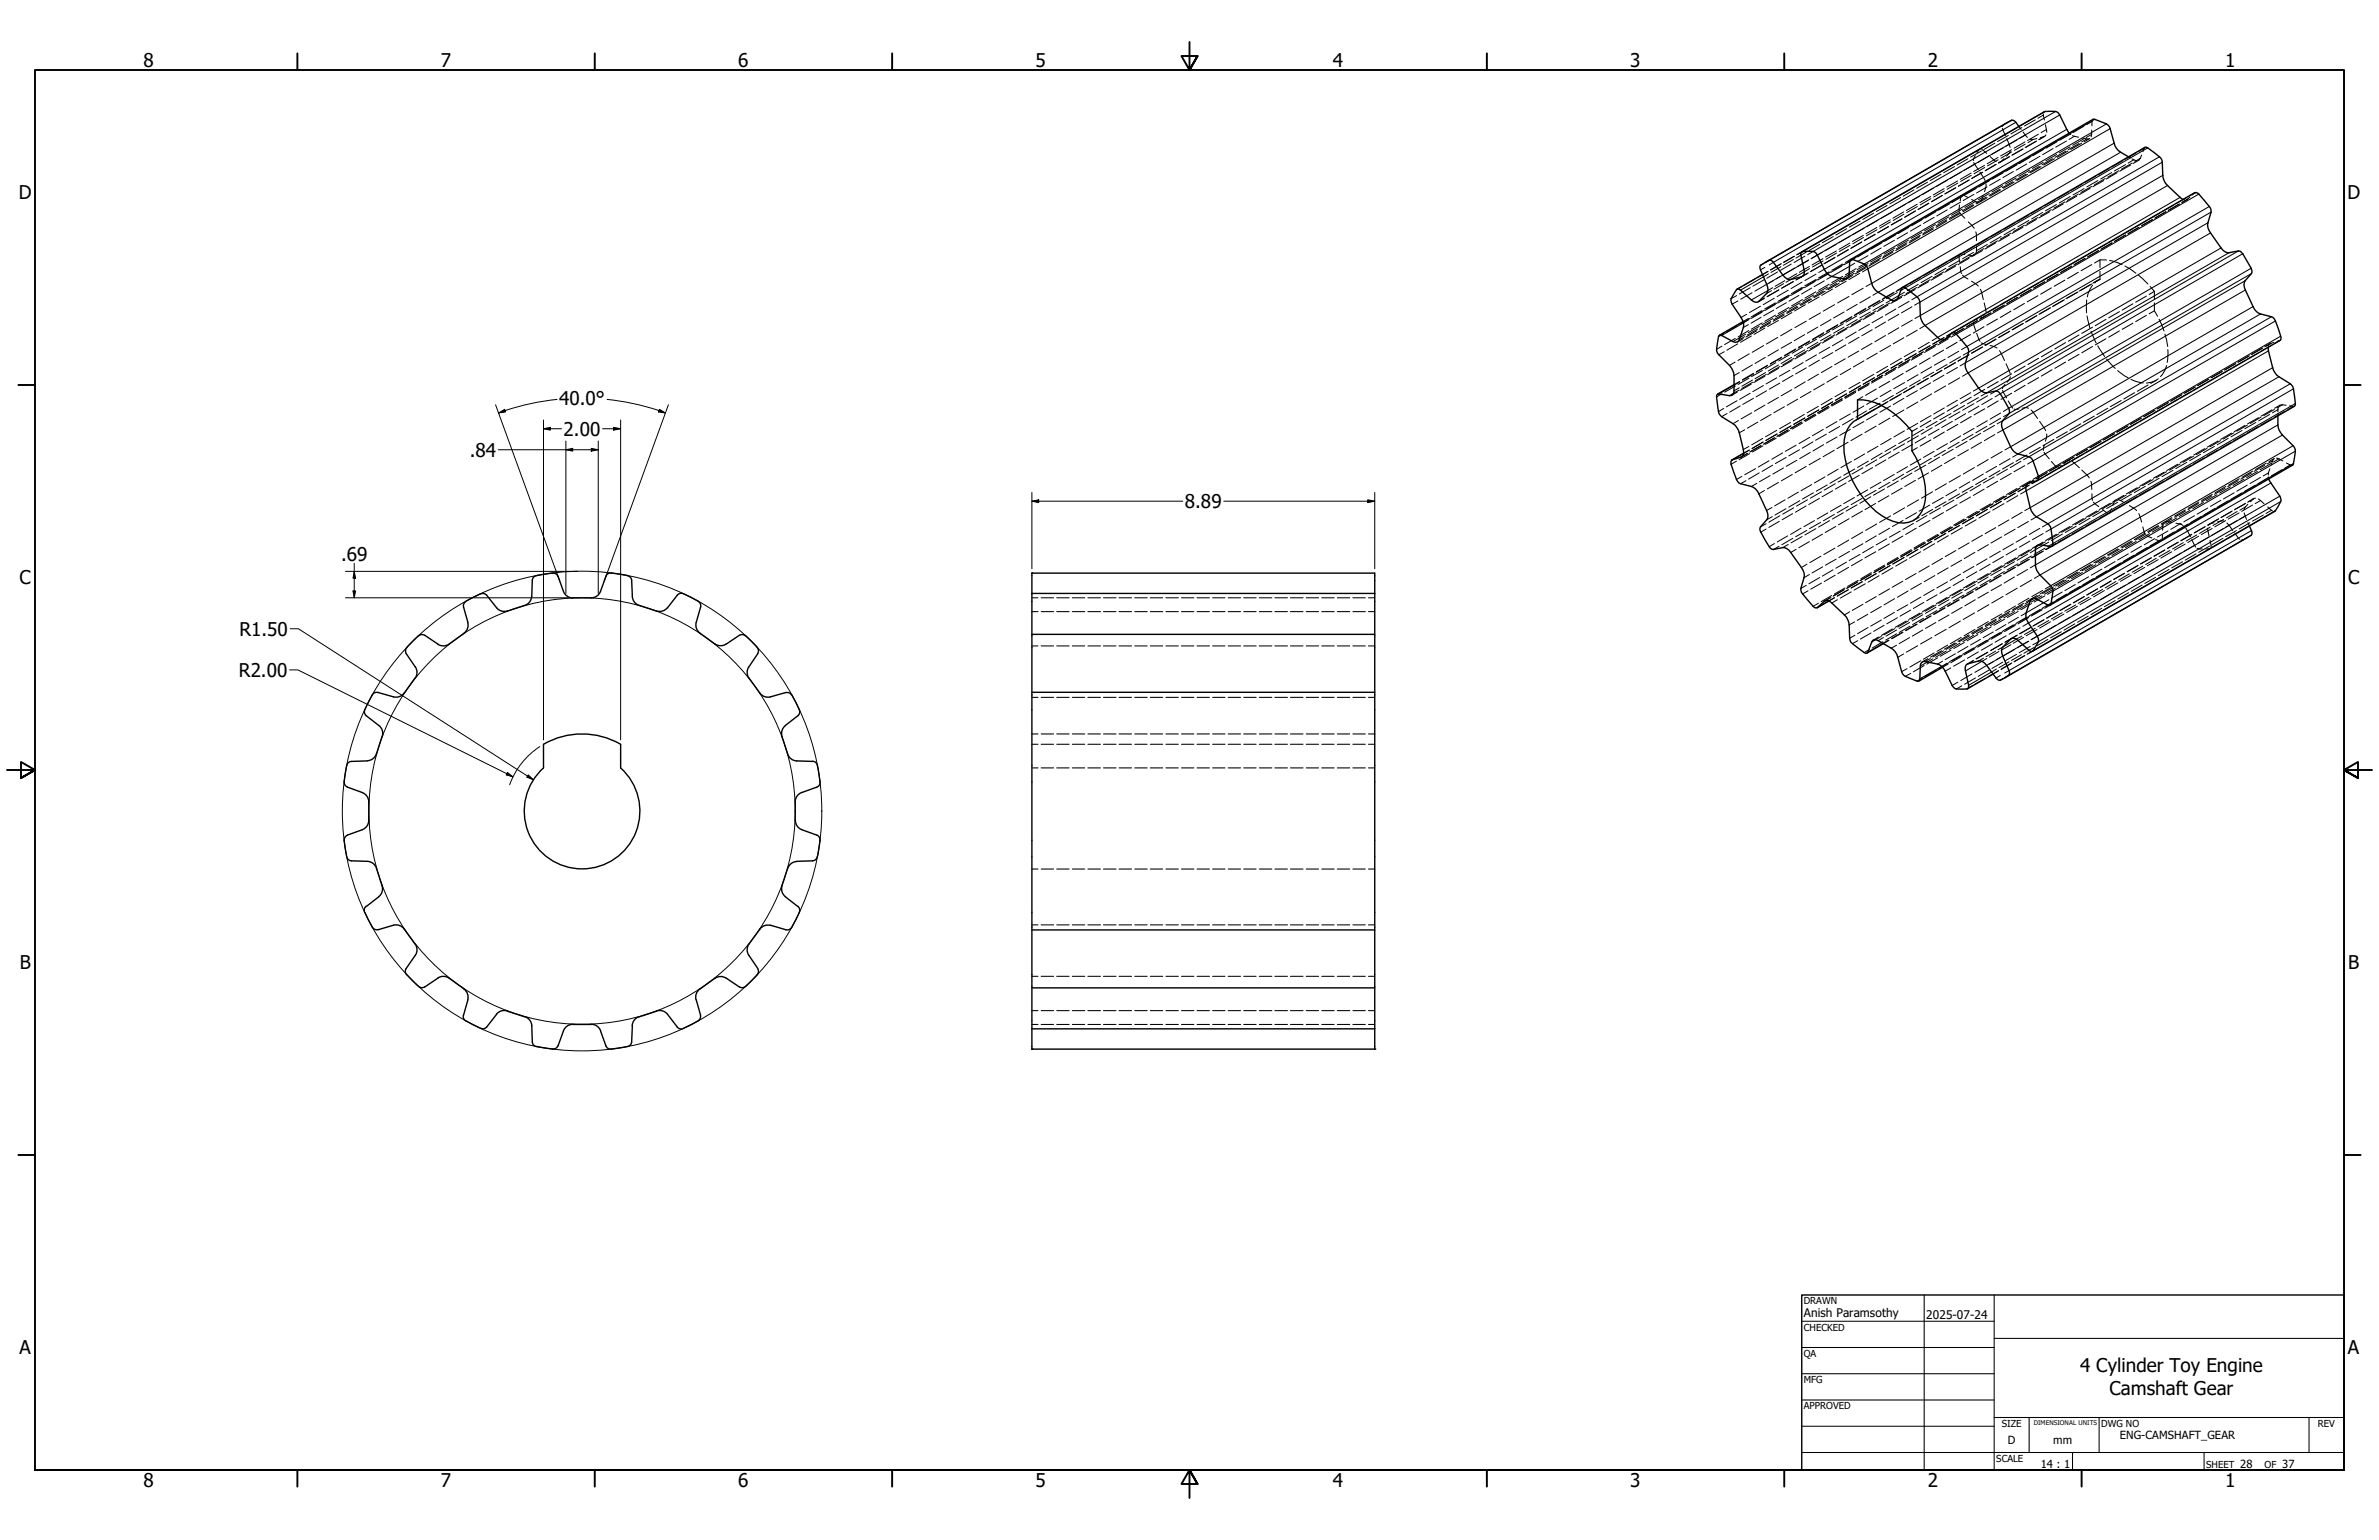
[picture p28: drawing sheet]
<svg xmlns="http://www.w3.org/2000/svg" width="864mm" height="559mm" viewBox="0 0 864 559" stroke-linecap="round" stroke-linejoin="round" font-family="sans-serif">
<defs><g id="words">
<g font-size="6.9">
<text x="52.1" y="24.4">8</text>
<text x="160" y="24.4">7</text>
<text x="268" y="24.4">6</text>
<text x="375.9" y="24.4">5</text>
<text x="483.9" y="24.4">4</text>
<text x="591.8" y="24.4">3</text>
<text x="699.8" y="24.4">2</text>
<text x="807.7" y="24.4">1</text>
<text x="6.9" y="72.3">D</text>
<text x="852.1" y="72.3">D</text>
<text x="203" y="147">40.0°</text>
<text x="204.6" y="158.1">2.00</text>
<text x="170.5" y="165.7">.84</text>
<text x="430.1" y="184.3">8.89</text>
<text x="123.8" y="203.5">.69</text>
<text x="7.1" y="212">C</text>
<text x="852.4" y="212">C</text>
<text x="86.9" y="230.6">R1.50</text>
<text x="86.7" y="245.6">R2.00</text>
<text x="7.2" y="351.7">B</text>
<text x="852.4" y="351.7">B</text>
<text x="7.1" y="491.4">A</text>
<text x="852.3" y="491.4">A</text>
<text x="755.1" y="497.8">4 Cylinder Toy Engine</text>
<text x="765.7" y="506">Camshaft Gear</text>
<text x="52.1" y="539.4">8</text>
<text x="160" y="539.4">7</text>
<text x="268" y="539.4">6</text>
<text x="375.9" y="539.4">5</text>
<text x="483.9" y="539.4">4</text>
<text x="591.8" y="539.4">3</text>
<text x="699.8" y="539.4">2</text>
<text x="807.7" y="539.4">1</text>
</g>
<g font-size="4.3">
<text x="654.8" y="477.8">Anish Paramsothy</text>
<text x="699.3" y="478.6">2025-07-24</text>
</g>
<g font-size="4.1">
<text x="728.9" y="524.1">D</text>
<text x="745.4" y="524.1">mm</text>
<text x="769.5" y="522.2">ENG-CAMSHAFT_GEAR</text>
<text x="740.8" y="532.6">14 : 1</text>
<text x="813.2" y="532.6">28</text>
<text x="828.5" y="532.6">37</text>
</g>
<g font-size="3.5">
<text x="654.8" y="473.2">DRAWN</text>
<text x="654.8" y="482.8">CHECKED</text>
<text x="654.8" y="492.3">QA</text>
<text x="654.8" y="501.8">MFG</text>
<text x="654.8" y="511.4">APPROVED</text>
<text x="726.7" y="517.7">SIZE</text>
<text x="762.8" y="517.7">DWG NO</text>
<text x="841.4" y="517.7">REV</text>
<text x="724.7" y="530.4">SCALE</text>
<text x="800.9" y="532.6">SHEET</text>
<text x="822.1" y="532.6">OF</text>
</g>
<text font-size="2.3" x="738.3" y="516.9">DIMENSIONAL UNITS</text>
</g></defs>
<!-- layer: Visible (ANSI) -->
<g fill="none" stroke="#000" stroke-width=".51">
<path d="M732.9 45.8l-1.1-1.4-1.1-.8-2 .9-88 50.8M751.1 48.3l-3.4-6.6-.9-1.1-2.5-.2-2.2 .2-88.1 50.8M772.7 56.9a7.6 7.6 0 0 1-5.2-5l-1.5-5.2a3.9 3.9 0 0 0-3.4-2.6l-2.8-.8-88 50.9M792.5 72.4l-5.7-5.1a5.8 5.8 0 0 1-1.7-3.7l-.2-4.7a4.6 4.6 0 0 0-3.1-3.7l-2.1-1.5-1.1-.2-88 50.8M639.2 96.2l3-1.8 1.1 .3 3.9 5.1a3.1 3.1 0 0 0 2.8 1.6l3.9-.9a1.94 1.94 0 0 0 1-2.7l-1.2-5.2 .2-1.1a10.3 10.3 0 0 1 4.8-.1l1 1.1 2.5 5.2a5 5 0 0 0 2.8 2.6l4.5 .9a1.46 1.46 0 0 0 1.8-1.6l.3-5.2 .9-.3 2.1 .8a4 4 0 0 1 3.5 2.6l1.3 5.3a5.2 5.2 0 0 0 2.4 3.2l4.8 2.8a1.52 1.52 0 0 0 2.3-.5l1.7-4 1 .2 2.2 1.5a4.8 4.8 0 0 1 3.1 3.7l.2 4.8a5.8 5.8 0 0 0 1.7 3.6l4.6 4.3a2.07 2.07 0 0 0 2.7 .7l3-2.5 1.1 .7 1.9 2.1 1.9 2.3 .6 1.4-1.1 4.5a4.3 4.3 0 0 0 .9 3.7l3.8 5.5a3.6 3.6 0 0 0 3 1.8l3.9-.7 1 1 1.6 2.6 1.5 2.6 .3 1.4-2.5 3.2a3.2 3.2 0 0 0 .1 3.3l2.8 6.1a4.5 4.5 0 0 0 2.7 2.6l4.5 1.3 .9 1.3 1 2.8 1 2.7-.1 1.3-.3 .3-3.3 1a2.01 2.01 0 0 0-.8 2.7l1.5 6.1a5.9 5.9 0 0 0 2.3 3.3l4.1 2.6a4.7 4.7 0 0 1 1.5 4.5l.3 2.6-.3 1-4.4-.5a1.48 1.48 0 0 0-1.6 1.8v5.5a5.6 5.6 0 0 0 1.6 3.7l4.4 4.4 .3 1.4-.7 4.6-.6 .6-4.6-2.3a1.44 1.44 0 0 0-2.3 .6l-1.5 4.4a4.1 4.1 0 0 0 .8 3.7l3.6 5.5 .1 1.3-1 1.6-1 1.7-.9 .1-4.5-3.9a2.03 2.03 0 0 0-2.7-.5l-2.8 2.9a3 3 0 0 0-.1 3.3l2.3 5.2 .1 1.4a7.8 7.8 0 0 1-3.8 2.1l-1-.7-3.4-4.7a3.1 3.1 0 0 0-3-1.6l-3.8 1.1a1.9 1.9 0 0 0-.9 2.6l1.1 5.8-.2 .5-.4 .2-1.9 .1-1.9-.1-1.1-.6-3-5.9a4.6 4.6 0 0 0-2.7-2.5l-4.6-1a1.46 1.46 0 0 0-1.7 1.7l-.3 5.2-.9 .2-2.1-.8a4 4 0 0 1-3.5-2.6l-1.4-5.2a5.1 5.1 0 0 0-2.3-3.3l-4.8-2.7a1.46 1.46 0 0 0-2.4 .5l-1.7 4-1-.2-2.1-1.6-2.7-2.2-.3-.7-.3-5.5a5.8 5.8 0 0 0-1.8-3.7l-4.5-4.3a2.07 2.07 0 0 0-2.8-.6l-2.5 2.3h-1l-.5-.5-4.3-5.1-.2-1.4 1.2-3.9a4.3 4.3 0 0 0-1-3.7l-3.9-5.4a3.3 3.3 0 0 0-2.8-1.8l-3.9 .6-1.1-.9-1.5-2.6-1.5-2.7-.3-1.4 2.4-3.1a3.2 3.2 0 0 0 0-3.4l-2.8-6a4.4 4.4 0 0 0-2.7-2.7l-4.5-1.2-.9-1.3-1.1-2.7-.9-2.8 .1-1.3 .3-.3 3.2-1a2.01 2.01 0 0 0 .8-2.8l-1.4-6.1a5.9 5.9 0 0 0-2.3-3.3l-4.1-2.5a4.7 4.7 0 0 1-1.6-4.5l-.3-2.7 .3-.9 .6-.2 3.8 .7a1.55 1.55 0 0 0 1.7-1.8v-5.5a6.6 6.6 0 0 0-1.7-3.7l-4.4-4.5-.3-1.4 .7-4.5 .7-.7 4.6 2.5a1.5 1.5 0 0 0 2.3-.7l1.4-4.4a4.1 4.1 0 0 0-.8-3.7l-3.5-5.5-.1-1.3 .9-1.7 1.1-1.6 .9-.2 4.5 3.9a2.03 2.03 0 0 0 2.7 .5l2.8-2.8a3 3 0 0 0 0-3.3l-2.2-5.3-.2-1.3zM639.8 99.6l-9.2 5.3M632.8 116.6l-8.7 5.1M629.5 139.6l-6 3.4M708.7 120.7l88-50.8h.5l1 .5 4.2 5.2 .2 1.4-1.1 3.8a4.3 4.3 0 0 0 .9 3.7l3.9 5.5a3.2 3.2 0 0 0 2.9 1.7l3.9-.6 1 1 1.6 2.6 1.5 2.6 .3 1.4-2.5 3.2a3.2 3.2 0 0 0 .1 3.3l2.8 6.1a4.4 4.4 0 0 0 2.7 2.6l3.9 1 1.1 .9 2.3 6.2 .1 1.2-.3 .3-88 50.8M823.4 126l.1 1.3 1.5 6.1a5.9 5.9 0 0 0 2.3 3.3l4.1 2.6a4.7 4.7 0 0 1 1.5 4.5l.3 2.6-.3 1-88 50.8M674.3 145.1a21.1 21.1 0 0 1 15.6 6.9l4.2 4.5v7.1a26.4 26.4 0 0 1 4.4 19.7 8 8 0 0 1-11.3 5.9 29.2 29.2 0 0 1-15.8-17.2 20.8 20.8 0 0 1-.7-16.3l.9-1.5 1.2-1.2 1.5-.9zM683 147.1l-8.7 5"/>
<path d="M826.9 150.9a7.8 7.8 0 0 0 1.6 7l3.9 3.8 .8 1.4-.3 2.9-.7 2.8-88 50.8M633 164.5l-4.4 2.4M823.6 173.8l4.3 7v1.2l-2.1 3.5-88.1 50.8M816.5 190.8l1 2.4-.3 1-89.5 51.8M169.1 218.3l-.7 .6-.2 .9 1.7 6.1M174.5 215.4l-5.4 2.8M174.6 215.5l.9-.2 .8 .4 4.4 5.3 1 .6 1.2 .3 1.2-.2 7-2.3 1.3-1.2 .6-1.8M194.7 208.9l-.9 .4-.5 .8-.3 6.3M200.7 208l.9 .1 .7 .6 2.2 5.9M200.7 207.9l-6 1M204.6 214.6l1 1.5 1.1 .7 1.2 .2M218 214.6l-1.1 1.5-1.6 .8h-7.4"/>
<path d="M227.9 208.9l.8 .5 .5 .7 .6 7.5 1.1 1.5 1.1 .5 6.4 2.1 1.8 .1 1.1-.5 1-.8 3.9-4.9 .9-.3 1 .1M227.9 208.9l-6-1-1 .2-1 1-1.9 5.5M248.1 215.4l5.4 2.8M253.4 218.2l.7 .7 .2 1.4M374.6 208h124.4v7.3h-124.4zM374.6 215.3v165.4h124.4v-165.4M663.9 218.1l-4.3 2.4M152 230.6l-1.7 1.6a8.6 8.6 0 0 0-3.1 4.1l.3 .9 3.6 5.4 .3 1.8-.7 1.7M152 230.7l.8-.4h.9l5.3 3.4M168.5 229.7l-6 4.3-1.8 .4-1.8-.6M169.8 225.9v1.8l-.5 1.1-.8 .9M254.1 229.7l5.4 4"/>
<path d="M254.3 220.3l-1.7 6.2 .3 1.8 1.2 1.4M259.5 233.6l1.1 .6 1.2 .1 1.8-.6M270.6 230.7l-.8-.4h-1l-5.2 3.4M270.6 230.6l4.3 4.3M274.9 235l.4 .8-.2 1.4-3.3 4.8-.5 1.1v1.9l.6 1.1M374.6 230.2h124.4M683.7 233.6l-6 3.4M133 259.7l5 4 .9 1.6-.1 1.9M135.2 252.1l-2.9 5.9 .1 .9 .5 .8M150.6 246.1l-4 5.4-1.4 1.2-1.8 .3-6.6-1.8-1 .2-.6 .7M271.9 246.1l4 5.4 1.4 1.2 1.8 .3 6.7-1.7 .9 .2 .6 .7M287.4 252.1l2.4 4.7 .5 1.7-.7 1.2-4.5 3.6"/>
<path d="M374.6 251.2h124.4M705.2 242.1l-8.6 5M723.5 244.6l-9.2 5.3M127.5 276.3l-.8 .3a8.6 8.6 0 0 0-1.5 4.8l-.3 2.3M133.3 276.1l-5.7 .2M136.6 273.6l-1 1.5-1 .7-1.2 .2M138.7 267.2l-2 6.4M225.3 270.1a28 28 0 0 0-28 0v8.5a21 21 0 0 0-1.1 30.3 21 21 0 0 0 30.2 0 21 21 0 0 0-1.1-30.3M225.3 270.1v8.5M285.1 263.3l-1.1 1.5-.3 1.2 .1 1.2 2.4 7 1.2 1.4 1.8 .5M289.2 276.1l5.8 .2M295 276.2l.9 .3 .8 1.2"/>
<path d="M296.7 277.7l1 6-.2 1-1 .9-6 2.2-1.3 1.3-.5 1.8v6.8M125 283.7l.1 .9 .6 .8 5.9 2.2M131.5 287.6l1.5 1.1 .8 1.6 .1 7.4M133.9 297.7l-.5 1.8-.8 .9-1.1 .6M288.7 297.7l.3 1.2 1 1.5 1 .7 5.5 1.9 1 1 .2 .9-1 6M124.9 304.9l1.1 6.5 .7 .7 .8 .3M127.6 312.4l5.7 .1M131.6 301.1l-5.9 2.2-.6 .7-.1 .9M133.4 312.5l1.2 .3 1.1 .7 1 1.5 2.1 7.1-.2 1.8-1.1 1.4M289.2 312.6l-1.7 .5-1.3 1.4-2.4 7.6 .2 1.8 .6 1 5 4 .6 .7v1.5l-2.8 5.4M295 312.4l-5.8 .1M296.6 310.9l-.4 .9-1.2 .6"/>
<path d="M132.9 328.9l-.6 .7a4.3 4.3 0 0 0 1.1 3.5 8.7 8.7 0 0 0 2.9 4.2h.9M137.2 337.4l6.2-1.8 1.9 .3 1.4 1.2 3.9 5.4M137.5 325.4l-4.5 3.5M275.9 337.1l-4 5.4-.7 1.8 .3 1.8 3.6 5.3M279.7 335.8l-1.2-.1-1.2 .3-1.4 1.1M279.7 335.7l5.6 1.7M287.4 336.5l-.7 .7-1.4 .2M374.6 337.4h124.4M147.4 351.4l-.3 1a4.2 4.2 0 0 0 2.1 2.9l2.7 2.6M150.7 342.5l.7 1.8-.3 1.8-3.7 5.3M158.9 354.9l1.8-.6 1.8 .3 6 4.3M159 354.9l-5.3 3.4-.9 .1-.8-.5"/>
<path d="M168.5 358.9l1.1 1.5 .3 1.1-.1 1.3M254 358.9l-1.2 1.4-.3 1.2 .2 1.3M259.5 355l-5.4 3.9M274.9 353.6l-1.5 1.7a8.5 8.5 0 0 1-4.1 3.1l-.9-.3-5.4-3.5-1.8-.3-1.7 .7M275 351.5l.3 .9-.4 1.2M374.6 358.5h124.4M169.1 370.4l5.9 2.9 .9-.1 .8-.6M169.9 362.8l-1.8 6 .3 .9 .7 .7M184.1 366.8l-1.8-.1-1.7 .9-3.9 5.1M184.1 366.9l6.5 2.1M190.6 368.9l1.1 .6 .8 .9 .5 1.8M193 372.2l.2 5.8"/>
<path d="M193.2 378l.6 1.3 .9 .5M194.7 379.7l6 1M202.5 379.5l-.5 .7-1.3 .4M204.5 374.1l-1.9 5.4M207.9 371.7h6.7M207.9 371.7l-1.8 .4-.9 .8-.6 1.1M214.7 371.7l1.2 .2 1.1 .6 1 1.5M218 374.1l1.9 5.4 1 1 1 .2 6-1 1.1-.8 .3-.9M229.6 372.2l-.3 5.8M232 368.9l-1.6 1-.6 1.1-.3 1.2M238.4 366.9l-6.4 2.1M238.4 366.8l1.8-.1 1.7 .9 4 5.1 .7 .6a4.3 4.3 0 0 0 3.5-1.1l3.4-1.8"/>
<path d="M252.7 362.8l1.6 6-.2 .9-.7 .7M374.6 373.3h124.4"/>
</g>
<!-- layer: Hidden (ANSI) -->
<g fill="none" stroke="#000" stroke-width=".38">
<path d="M716.5 59l1.6 2.5M717 56.5l-.6 1.1-.1 .7M718.8 54l-1.1 1.4M719.4 54.2l1.8 1.4M722.4 56.8l2.2 1.8M724.7 59.6l-4 2.3M726.9 46.5l1.1 2.7M727.5 57.6l-1 .9-.9 .4M727.7 45.1l-.8 .8M728.5 50.3l1.2 3.2M728.7 44.5l-.5 .3M729.6 56.8l-4 2.3"/>
<path d="M729.7 54.6v.5l-1.3 1.5M732.9 45.8l.8 1.1M734.4 47.9l1.6 1.9M734.4 54l-3.9 2.3M739.3 51.2l-3.9 2.3M739.4 50.3l-1.3 .3-1.1-.1M741.7 41.3l.4 2.3M742.1 40.6l-.3 .3M742.3 49.5l-2 1.1M742.5 45.3l.4 2.7M742.7 49l-.8 .6-1.2 .4M745.8 57.6l-3.9 2.3"/>
<path d="M750.7 54.8l-3.9 2.3M751.1 48.3l.6 .5M752.3 49.2l2.2 .6M755.6 52l-3.9 2.2M756 50.1l1.6 .3 .8-.1M758.6 50.3l-2 1.1M759.3 47.2l-.2 2.5M759.5 43.8l-.1 1.9M759.8 43.3l-.2 .3M772.7 56.9l.6 .4M773.4 59.9l-3.9 2.2M773.9 57.7l1.6 .6"/>
<path d="M777.4 56.3a4 4 0 0 1-3 3M778.4 53.7l-.5 1.4M778.6 53.5l-.1 .1M690.4 79.4l-3.9 2.3M695.3 76.6l-3.9 2.3M700.2 73.8l-3.9 2.2M705.1 70.9l-3.9 2.3M710 68.1l-3.9 2.3M711.3 74.4l-.1 2.2M711.5 77.3l1.7 1.9M711.6 77.4l-3.9 2.2M712 70.9l-.4 2"/>
<path d="M712.5 70.8l1.9 .8M714.9 65.3l-4 2.3M715.7 72.4l2.3 .9M716.5 74.5l-3.9 2.3M718.8 62.5l1.8 3M719.8 62.5l-4 2.2M719.9 71l-.5 1.5-.6 .7M720.9 66.7l-.5 2.8M721.4 71.8l-3.9 2.2M726.2 68.9l-3.8 2.3M731.1 66.1l-3.8 2.2M736 63.2l-3.8 2.3"/>
<path d="M739.2 79.6l-3.9 2.3M740.9 60.5l-3.9 2.2M744.1 76.8l-3.9 2.3M749 74l-4 2.3M753.9 71.2l-4 2.2M758.8 68.3l-4 2.3M763.7 65.5l-4 2.3M768.5 62.7l-3.9 2.3M781.2 79.8l-3.9 2.2M786.1 76.9l-3.9 2.3M791 74.1l-3.9 2.3M792.5 72.4l.6 .2"/>
<path d="M793.9 72.4l-1.9 1.1M795 71.5l-1.4 1M796.7 70l-.9 .7M641.7 98.5l-1.9 1.1M646.4 95.8l-3.8 2.2M651.2 93l-3.8 2.2M654 91.4l-1.9 1.1M656.2 99.2l-4.1 2.3M661.1 96.3l-3.9 2.3M664 98.7l-3.9 2.2M666 93.5l-3.9 2.3M668.8 95.8l-3.8 2.3"/>
<path d="M670.9 90.7l-4 2.3M671.8 94.2l-1.9 1M672.5 99.9l-4 2.3M675.8 87.9l-4 2.3M677.4 97.2l-3.9 2.2M680.7 85.1l-4 2.2M682.2 94.3l-3.8 2.3M685.5 82.2l-3.9 2.3M687.1 91.5l-3.8 2.2M692 88.6l-3.9 2.3M696.9 85.9l-3.9 2.2M701.8 83.1l-3.9 2.2"/>
<path d="M705 99.4l-4 2.3M706.7 80.2l-3.9 2.3M709.9 96.6l-4 2.2M711.2 92.7l.1 2.3M711.5 92.3h1.7M711.6 96.8l.4 2.5M712.4 99.9l2 1.3M714.5 92.5l1.3 .3 .9-.2M714.5 80.5l2.2 2.4M714.8 93.7l-4 2.3M717.2 84.1l.3 3.2M717.5 89.2l-.2 2.7"/>
<path d="M719.6 90.9l-3.9 2.3M724.5 88.1l-3.9 2.3M729.4 85.3l-3.9 2.3M734.3 82.5l-3.9 2.2M747 99.5l-3.9 2.3M751.9 96.7l-3.9 2.2M754.4 98.8l-3.8 2.3M756.8 93.9l-3.9 2.2M759.3 96l-3.8 2.2M760.3 95.4l2-1.1v2.8M761.7 91.1l-4 2.2M762.3 94.3l2.4 .1"/>
<path d="M762.3 98.5v2.8M765.8 94.6l4.5 1.4M766.6 88.2l-4 2.3M771.4 96.5l3.9 2.6M771.5 85.4l-4 2.2M776.3 99.8l3.4 3.3M776.4 82.6l-4 2.2M634.7 115.6l-1.9 1M639.6 112.7l-3.9 2.3M640.4 108.3l-2.2 1.2M642.7 117.2l-4 2.2M644.5 109.9l-3.9 2.2"/>
<path d="M645.7 105.2l-4.3 2.5M647.7 114.3l-4 2.3M649.4 107.1l-4 2.2M651.1 102.2l-4.4 2.4M652.7 111.4l-4 2.3M654.2 104.3l-3.9 2.3M657.6 108.5l-3.9 2.4M659.1 101.5l-3.9 2.2M662.6 105.7l-4 2.2M667.2 117.8l-4.1 2.3M667.6 102.8l-4 2.3M670.4 119.3l-3.9 2.3"/>
<path d="M672.3 114.9l-4.1 2.3M675.4 116.5l-4 2.2M677.4 111.9l-4.1 2.3M680.4 113.6l-4 2.3M682.5 109l-4.1 2.3M685.4 110.7l-4 2.3M687.6 106l-4.1 2.4M690.3 107.9l-3.9 2.2M690.6 104.3l-2 1.1M695.2 105l-3.9 2.3M700.1 102.2l-3.9 2.3M712.8 119.3l-3.9 2.2"/>
<path d="M715.7 102l2.4 1.8M716.3 117.1l.9 2.8M717.7 116.5l-4 2.2M717.9 115.8l-1.1 .3-.4 .4M718.9 105l1.1 3.7M720.2 118.6l-3.9 2.2M720.3 109.9l.7 3.4M720.7 114.4l-.7 .7-1.1 .3M722.6 113.6l-4 2.3M725.1 115.8l-3.9 2.2M727.5 110.8l-4 2.2M730 112.9l-3.9 2.3"/>
<path d="M732.3 107.9l-3.9 2.3M734.5 117.3l-4.1 2.4M734.9 110.1l-3.9 2.3M737.2 105.2l-3.9 2.2M739.5 114.5l-4.2 2.4M739.8 107.3l-3.9 2.2M742.1 102.4l-3.9 2.2M744.1 111.8l-3.9 2.2M744.4 111.6l-3.9 2.3M744.7 104.5l-3.9 2.2M749 109l-4 2.3M749.4 108.8l-4 2.3"/>
<path d="M749.6 101.7l-3.9 2.2M753.9 106.2l-4 2.2M754.4 105.9l-4 2.3M757.5 108.8l-.1 4.7M757.6 114.6l1.1 4.5M758.8 103.3l-4 2.3M759.3 103.1l-4 2.2M759.6 103.5l-.9 1.4-1 2.8M759.6 118.7l-3.9 2.3M761.7 101.6l-2 1.1M762.3 101.3l-1.9 1.4M762.3 101.3l-2 1.2"/>
<path d="M764.5 115.9l-3.9 2.3M769.4 113.1l-3.9 2.2M774.3 117.3l-3.9 2.2M774.3 110.2l-3.9 2.3M779.1 114.4l-3.8 2.3M779.1 107.4l-3.8 2.3M780.5 103.9l1.6 1.8M782.1 109.9v2.9l-1.9 1.1M782.1 112.8l1.1 1.9M782.1 105.7v2.8M782.1 105.7l-1.9 1.2M783.8 115.8l1.8 4.3"/>
<path d="M631.5 138.4l-2 1.2M632.8 122.9l-2 1.2M635.7 139.4l-4 2.3M636.6 135.4l-4.1 2.4M637.7 120l-3.9 2.3M640.7 136.5l-4 2.3M641.7 132.5l-4.1 2.4M645.6 133.7l-3.9 2.3M646.8 129.6l-4.1 2.4M650.6 130.8l-4 2.3M651.9 126.6l-4.1 2.4M655.6 128l-4 2.2"/>
<path d="M657 123.7l-4.1 2.3M660.5 125l-4 2.4M662.1 120.7l-4.1 2.4M665.5 122.2l-4 2.3M675.4 140l-4 2.3M678.4 139.1l-3.9 2.3M680.5 137l-4.1 2.4M683.3 136.3l-3.9 2.3M685.5 134.1l-4 2.4M686 138.4l-3.9 2.2M688.2 133.4l-3.9 2.3M690.6 131.3l-4.1 2.2"/>
<path d="M690.9 135.5l-3.9 2.3M693.2 130.6l-4 2.2M695.6 128.3l-4 2.3M695.8 132.7l-3.9 2.2M698.1 127.8l-4 2.2M699.8 137.4l-4 2.3M700.1 137.2l-3.9 2.2M700.7 129.9l-3.9 2.2M700.7 125.4l-4 2.3M702.9 124.9l-3.8 2.3M705 134.4l-4.2 2.4M705.5 127.1l-3.8 2.2"/>
<path d="M705.7 122.5l-4 2.3M707.9 122.1l-3.9 2.2M708.7 120.7l-1.9 1.2M709.7 131.6l-3.9 2.3M709.9 131.6l-4 2.2M710.4 124.2l-3.8 2.3M714.7 128.8l-3.9 2.3M714.8 128.7l-4 2.3M715.3 121.4l-3.8 2.2M715.7 128.1l3.9-2.2-3.9 2.3M717.5 121l1.3 2.8M719.2 124.4l2 .6"/>
<path d="M722.4 125.3l2.5 1M724.6 123.1l-4 2.2M725.4 138.5l-3.9 2.2M725.8 127.3l1.8 3.5M727.8 139.5l-.9 1.5M728.2 132l1.5 3.6M729.4 120.3l-3.9 2.2M729.6 120.2l-4 2.3M729.7 136.7l-.3 1.1-.8 .9M730.2 135.6l-3.8 2.3M735.1 139.8l-3.8 2.3M735.1 132.8l-3.8 2.3"/>
<path d="M740 137l-3.8 2.3M740 130l-3.8 2.3M744.9 134.2l-3.9 2.3M744.9 127.2l-3.9 2.3M749.8 131.4l-3.9 2.3M749.8 124.3l-3.9 2.3M754.7 128.6l-3.9 2.2M754.7 121.5l-3.9 2.3M759.1 120.2l1.8 4.3M759.6 125.7l-3.9 2.3M761.5 125.5l2.5 3.8M764.5 122.9l-3.9 2.3"/>
<path d="M764.7 130.3l3.1 3.4M768.7 134.5l3.8 2.6M769.4 120.1l-3.9 2.3M773.6 137.7l1.6 .7 2.8 .5M779.8 139.7l-4 2.3M782.7 138l-2 1.1M783.5 137.5l-2.7 1.2-1.7 .3M785.9 121.2l1 4.5M786.5 132.7l-.6 1.7-1.6 2.3M787 126.9l-.3 4.6M801.6 137.7l-3.9 2.3M806.5 134.9l-3.9 2.2"/>
<path d="M811.4 132l-3.9 2.3M816.3 129.2l-3.9 2.2M821.2 126.4l-4 2.3M823.5 125.4l-.1 .6M824.1 124.7l-2 1.1M825.4 124.3l-1.6 .6M827.6 123.5l-1.1 .4M827.7 123.5h.1M630.7 142.2l-2 1.2M644 158.9l-3.9 2.3M645.1 157.5l-4.1 2.3M649 156.1l-4 2.3"/>
<path d="M650.2 154.6l-4.1 2.3M653.9 153.3l-4 2.3M655.2 151.6l-4.1 2.4M658.7 150.4l-3.8 2.3M660.3 148.7l-4.1 2.4M663.7 147.6l-3.9 2.3M665.3 145.8l-4 2.3M668.6 144.8l-3.9 2.3M670.4 142.9l-4.1 2.3M673.5 141.9l-3.9 2.3M675.6 151.3l-1.9 1.2M676.2 144l-1.9 1.1"/>
<path d="M680.5 148.5l-3.9 2.2M681.1 141.2l-3.9 2.2M685.4 145.7l-3.9 2.3M689.9 143.1l-4 2.3M690.3 142.9l-3.9 2.2M694.9 140.3l-4 2.3M695.2 140l-3.9 2.3M696 155.4l-1.9 1.1M700.9 159.6l-3.9 2.3M700.9 152.6l-3.9 2.3M705.8 156.8l-3.9 2.3M705.8 149.8l-3.9 2.2"/>
<path d="M710.7 154l-3.9 2.2M710.7 146.9l-3.9 2.3M715.6 151.1l-3.9 2.3M715.6 144.1l-3.9 2.3M720.5 148.3l-3.9 2.3M720.5 141.3l-3.9 2.3M725.4 145.5l-3.9 2.3M726.9 141.7l1.5 2.7M729 145.5l1.6 2.6M730.2 142.7l-3.8 2.2M732.9 148.3l-1.8 .2M734.1 148.1l1.1-.2 1.1 .2"/>
<path d="M737.3 148.8l2.3 3M740.4 152.9l2.2 3.4M742.9 157.5l-.4 2.6M745.6 159.4l-4 2.3M750.4 156.7l-3.9 2.2M755.3 153.8l-3.9 2.3M760.2 151l-3.9 2.2M765.1 148.1l-3.9 2.3M767.4 157.4l-3.9 2.3M770 145.4l-3.9 2.2M772.3 154.6l-4 2.2M774.9 142.5l-3.9 2.3"/>
<path d="M777.2 151.8l-4 2.3M782.1 149l-4 2.3M787 146.2l-4 2.2M791.8 143.3l-3.9 2.3M796.7 140.5l-3.9 2.2M810.1 157.2l-4 2.2M815 154.4l-4 2.3M819.8 151.6l-3.9 2.2M824.7 148.7l-3.9 2.3M826.9 150.1v.8M827.1 147.8l-.2 1.6M827.7 147.1l.8-.2 1.4 .2"/>
<path d="M827.7 147l-2 1.1M831.2 147.3l1.3 .1M832.7 147.4h.2M634.2 164.6l-1.9 1.1M635 163.3l-2 1.2M639.1 161.8l-3.9 2.2M640 160.4l-4 2.4M696 162.4l-1.9 1.2M711.3 179.2l-3.9 2.3M716.2 176.4l-3.9 2.2M721.1 173.5l-3.9 2.3M726 170.8l-3.9 2.2"/>
<path d="M730.9 167.9l-4 2.3M731.6 178.9l-4 2.4M733.2 177.2l-4 2.3M735.8 165.1l-4 2.3M736.7 176l-4.1 2.4M738.1 174.4l-4 2.3M739.7 174.3l-2 1.2M740.7 162.3l-4 2.2M742 164.1l1.9 2.4M742.1 161.4l-.4 2M742.9 171.6l-3.9 2.2M744.7 167.4l1.9 2.1"/>
<path d="M747.8 168.7l-3.9 2.3M748.5 168.9l-.8 .8-.6 .1M751.2 167.1l-.9 .3-.9 .7M752.2 167.4l2.6 2.3M752.7 165.9l-3.9 2.2M755.7 170.6l2.7 2.8M757.6 163.1l-3.9 2.3M759 174.6l.3 3M759.4 179.2l.2 2.3M762.5 160.3l-3.9 2.2M771 179.8l-4 2.3M775.8 177l-3.9 2.2"/>
<path d="M780.7 174.1l-3.9 2.3M785.6 171.3l-3.9 2.2M790.5 168.5l-3.9 2.3M795.4 165.7l-3.9 2.2M800.3 162.8l-3.9 2.3M803.1 179.4l-3.9 2.2M805.2 160l-4 2.2M808 176.5l-3.9 2.3M812.9 173.7l-3.9 2.3M817.8 170.9l-3.9 2.3M822.6 168.1l-3.8 2.3M823.4 173l.2 .8"/>
<path d="M824 170.1l-.6 2.2M825.5 166.5l-1 2.2M825.6 166.4l-1.9 1.1M826.4 166.2l2.3 1.1M830 168l1.7 .8M832.2 168.8h-.3M693.9 199.9l-4 2.3M696.2 199.4l-4 2.3M696.7 187.7l-2 1.1M698.8 197l-3.9 2.3M701.3 196.5l-4.1 2.3M701.5 184.8l-3.9 2.3"/>
<path d="M703.7 194.2l-3.9 2.3M706.4 193.5l-4.1 2.4M706.4 182.1l-3.9 2.2M708.6 191.4l-3.9 2.3M711.4 190.6l-4.1 2.4M713.5 188.5l-3.9 2.3M716.5 187.7l-4.1 2.4M718.4 185.7l-3.9 2.3M721.5 184.8l-4 2.3M723.3 182.9l-3.9 2.3M726.6 181.9l-4.1 2.3M728.2 180l-3.9 2.3"/>
<path d="M736.7 199.6l-4 2.3M741.6 196.7l-3.9 2.3M741.8 200l-4.1 2.4M744.9 198.2l-2.1 1.2M746.5 193.9l-3.9 2.3M751.4 191.1l-3.9 2.2M756.3 188.2l-4 2.3M759.9 182.2l2 1.6M761.2 185.4l-4 2.3M763.3 184.9l1.9 1.3M766.1 182.6l-4 2.2M766.5 184.6l-.8 1.6"/>
<path d="M768 181.5l-1 1.9M768.9 199.1l-3.9 2.3M768.9 181.4l2.5 1.2M773 183.5l2.6 1.8M773.7 196.3l-3.8 2.3M776.4 186.4l1 3M777.9 191.2l.7 2.4M778.6 193.5l-3.8 2.3M779.1 194.2l2 1M782.5 195.8l1.9 .5M783.5 190.7l-3.8 2.2M785 194l-.2 2"/>
<path d="M785.3 190l-.2 2.4M785.9 199.5l-4 2.3M785.9 189.4l.9-.2 1.6 .3M788.4 187.8l-3.9 2.3M789.9 189.9l1.5 .2 1.1 .7M790.8 196.7l-4 2.2M793.3 185l-3.9 2.3M793.4 191.6l1.7 3.2M795.7 195.8l1.4 2.7M795.7 193.9l-4 2.3M797.6 198.9l1.9 .3M798.2 182.2l-3.9 2.3"/>
<path d="M800.5 191.1l-3.9 2.2M801.4 191.6l.5 2.8M802.3 196.1l.3 2.3M802.4 198.9l-1.7 .3M803.7 189.7l-1.3 .3-.7 .6M805.4 188.2l-3.9 2.3M807.4 189.2l-.4-.2-2 .4M808.4 189.8l2.1 2.7M810.3 185.4l-3.9 2.3M811.2 193.4l1.8 2.2M814.6 186.1l.9 2.4M814.6 195.7l-1 .3"/>
<path d="M815.2 182.6l-3.9 2.2M815.7 195.1l-.6 .4M816 183l-.9 1-.5 1M816 189.6l.5 1.2M818.1 180.9l-1.9 1.2M818.8 180.8l-.9 .3-1 1M819.8 181l2.1 1.8M823.2 184l1.7 1.4M825.8 185.5l-.5 .1M374.6 216.9h2.2M378 216.9h4.5M383.6 216.9h4.5"/>
<path d="M389.3 216.9h4.5M394.9 216.9h4.6M400.6 216.9h4.5M406.2 216.9h4.6M411.9 216.9h4.5M417.6 216.9h4.5M423.2 216.9h4.5M428.9 216.9h4.5M434.5 216.9h4.5M440.2 216.9h4.5M445.8 216.9h4.5M451.5 216.9h4.5"/>
<path d="M457.1 216.9h4.6M462.8 216.9h4.6M468.4 216.9h4.6M474.2 216.9h4.5M479.8 216.9h4.5M485.5 216.9h4.5M491.1 216.9h4.5M496.8 216.9h2.2M664.4 216.9l-2 1.2M665.9 216.9l-2 1.2M669.3 214.1l-3.9 2.2M671 214l-4.1 2.3"/>
<path d="M674.2 211.2l-3.9 2.3M676 211.1l-4 2.3M679.1 208.4l-3.9 2.3M681.1 208.2l-4.1 2.2M684 205.5l-3.9 2.3M686.1 205.2l-4 2.4M689 202.7l-4 2.3M691.2 202.3l-4.1 2.4M701.9 219.6l-4 2.3M706.8 216.8l-3.9 2.3M711.3 217.7l-4.2 2.3M711.8 213.9l-4 2.3"/>
<path d="M716.3 214.7l-4 2.3M716.8 211l-4 2.4M721.4 211.8l-4 2.3M721.7 208.2l-3.9 2.2M726.5 208.9l-4.1 2.3M726.7 205.3l-3.9 2.3M731.6 205.9l-4.1 2.3M731.7 202.4l-4 2.3M734.6 218.9l-4 2.3M736.7 202.9l-4 2.4M739.5 216.1l-3.9 2.3M744.2 219.6l-1.9 1.1"/>
<path d="M744.4 213.2l-3.9 2.3M749.3 210.4l-3.9 2.3M751.6 219.3l-3.9 2.3M754.2 207.6l-3.9 2.3M756.5 216.5l-3.9 2.3M759.1 204.8l-3.9 2.3M761.4 213.7l-3.9 2.2M764 202l-3.9 2.2M766.3 210.8l-3.9 2.3M771.2 208l-3.9 2.2M776.1 205.2l-3.9 2.3M781 202.4l-4 2.2"/>
<path d="M374.6 221.9h2.2M374.6 234.4h2.2M378 221.9h4.5M378 234.4h4.5M383.6 221.9h4.5M383.6 234.4h4.5M389.3 221.9h4.5M389.3 234.4h4.5M394.9 221.9h4.6M394.9 234.4h4.6M400.6 221.9h4.5M400.6 234.4h4.5"/>
<path d="M406.2 221.9h4.6M406.2 234.4h4.6M411.9 221.9h4.5M411.9 234.4h4.5M417.6 221.9h4.5M417.6 234.4h4.5M423.2 221.9h4.5M423.2 234.4h4.5M428.9 221.9h4.5M428.9 234.4h4.5M434.5 221.9h4.5M434.5 234.4h4.5"/>
<path d="M440.2 221.9h4.5M440.2 234.4h4.5M445.8 221.9h4.5M445.8 234.4h4.5M451.5 221.9h4.5M451.5 234.4h4.5M457.1 221.9h4.6M457.1 234.4h4.6M462.8 221.9h4.6M462.8 234.4h4.6M468.4 221.9h4.6M468.4 234.4h4.6"/>
<path d="M474.2 221.9h4.5M474.2 234.4h4.5M479.8 221.9h4.5M479.8 234.4h4.5M485.5 221.9h4.5M485.5 234.4h4.5M491.1 221.9h4.5M491.1 234.4h4.5M496.8 221.9h2.2M496.8 234.4h2.2M682 231.1l-2 1.2M685.7 232.3l-2 1.3"/>
<path d="M686.9 228.2l-3.9 2.4M690.8 229.4l-4 2.4M692 225.4l-4 2.2M696 226.5l-4.2 2.4M696.9 222.5l-4 2.3M699.8 239l-2 1.2M701 223.5l-4 2.4M704.8 236.2l-4 2.2M706.1 220.6l-4 2.3M709.7 233.3l-3.9 2.3M712 238.2l-3.8 2.3M714.7 230.4l-3.9 2.3"/>
<path d="M716.3 239.7l-2.2 1.3M716.9 235.4l-3.9 2.2M719.7 227.5l-4 2.3M721.6 236.7l-4.3 2.4M721.8 232.5l-3.9 2.3M724.7 224.7l-4 2.2M726.6 229.7l-3.8 2.3M726.9 233.6l-4.3 2.4M729.6 221.8l-3.9 2.3M731.5 226.9l-3.9 2.3M732.1 230.6l-4.1 2.3M734.9 238l-3.8 2.2"/>
<path d="M736.4 224.1l-3.9 2.3M737 227.8l-4 2.2M737.7 236.3l-1.9 1.1M741.3 221.3l-3.9 2.2M741.9 224.9l-4 2.3M746.8 222.1l-4 2.2M374.6 253h2.2M378 253h4.5M383.6 253h4.5M389.3 253h4.5M394.9 253h4.6M400.6 253h4.5"/>
<path d="M406.2 253h4.6M411.9 253h4.5M417.6 253h4.5M423.2 253h4.5M428.9 253h4.5M434.5 253h4.5M440.2 253h4.5M445.8 253h4.5M451.5 253h4.5M457.1 253h4.6M462.8 253h4.6M468.4 253h4.6"/>
<path d="M474.2 253h4.5M479.8 253h4.5M485.5 253h4.5M491.1 253h4.5M496.8 253h2.2M707.1 241l-1.9 1.1M725.4 243.5l-1.9 1.1M730.1 240.7l-3.7 2.3M374.6 278.6h2.2M374.6 270.1h2.2M374.6 266.3h2.2M378 278.6h4.5"/>
<path d="M378 270.1h4.5M378 266.3h4.5M383.6 278.6h4.5M383.6 270.1h4.5M383.6 266.3h4.5M389.3 278.6h4.5M389.3 270.1h4.5M389.3 266.3h4.5M394.9 278.6h4.6M394.9 270.1h4.6M394.9 266.3h4.6M400.6 278.6h4.5"/>
<path d="M400.6 270.1h4.5M400.6 266.3h4.5M406.2 278.6h4.6M406.2 270.1h4.6M406.2 266.3h4.6M411.9 278.6h4.5M411.9 270.1h4.5M411.9 266.3h4.5M417.6 278.6h4.5M417.6 270.1h4.5M417.6 266.3h4.5M423.2 278.6h4.5"/>
<path d="M423.2 270.1h4.5M423.2 266.3h4.5M428.9 278.6h4.5M428.9 270.1h4.5M428.9 266.3h4.5M434.5 278.6h4.5M434.5 270.1h4.5M434.5 266.3h4.5M440.2 278.6h4.5M440.2 270.1h4.5M440.2 266.3h4.5M445.8 278.6h4.5"/>
<path d="M445.8 270.1h4.5M445.8 266.3h4.5M451.5 278.6h4.5M451.5 270.1h4.5M451.5 266.3h4.5M457.1 278.6h4.6M457.1 270.1h4.6M457.1 266.3h4.6M462.8 278.6h4.6M462.8 270.1h4.6M462.8 266.3h4.6M468.4 278.6h4.6"/>
<path d="M468.4 270.1h4.6M468.4 266.3h4.6M474.2 278.6h4.5M474.2 270.1h4.5M474.2 266.3h4.5M479.8 278.6h4.5M479.8 270.1h4.5M479.8 266.3h4.5M485.5 278.6h4.5M485.5 270.1h4.5M485.5 266.3h4.5M491.1 278.6h4.5"/>
<path d="M491.1 270.1h4.5M491.1 266.3h4.5M496.8 278.6h2.2M496.8 270.1h2.2M496.8 266.3h2.2M374.6 315.3h2.2M378 315.3h4.5M383.6 315.3h4.5M389.3 315.3h4.5M394.9 315.3h4.6M400.6 315.3h4.5M406.2 315.3h4.6"/>
<path d="M411.9 315.3h4.5M417.6 315.3h4.5M423.2 315.3h4.5M428.9 315.3h4.5M434.5 315.3h4.5M440.2 315.3h4.5M445.8 315.3h4.5M451.5 315.3h4.5M457.1 315.3h4.6M462.8 315.3h4.6M468.4 315.3h4.6M474.2 315.3h4.5"/>
<path d="M479.8 315.3h4.5M485.5 315.3h4.5M491.1 315.3h4.5M496.8 315.3h2.2M374.6 335.6h2.2M378 335.6h4.5M383.6 335.6h4.5M389.3 335.6h4.5M394.9 335.6h4.6M400.6 335.6h4.5M406.2 335.6h4.6M411.9 335.6h4.5"/>
<path d="M417.6 335.6h4.5M423.2 335.6h4.5M428.9 335.6h4.5M434.5 335.6h4.5M440.2 335.6h4.5M445.8 335.6h4.5M451.5 335.6h4.5M457.1 335.6h4.6M462.8 335.6h4.6M468.4 335.6h4.6M474.2 335.6h4.5M479.8 335.6h4.5"/>
<path d="M485.5 335.6h4.5M491.1 335.6h4.5M496.8 335.6h2.2M374.6 354.3h2.2M378 354.3h4.5M383.6 354.3h4.5M389.3 354.3h4.5M394.9 354.3h4.6M400.6 354.3h4.5M406.2 354.3h4.6M411.9 354.3h4.5M417.6 354.3h4.5"/>
<path d="M423.2 354.3h4.5M428.9 354.3h4.5M434.5 354.3h4.5M440.2 354.3h4.5M445.8 354.3h4.5M451.5 354.3h4.5M457.1 354.3h4.6M462.8 354.3h4.6M468.4 354.3h4.6M474.2 354.3h4.5M479.8 354.3h4.5M485.5 354.3h4.5"/>
<path d="M491.1 354.3h4.5M496.8 354.3h2.2M374.6 371.7h2.2M374.6 366.7h2.2M378 371.7h4.5M378 366.7h4.5M383.6 371.7h4.5M383.6 366.7h4.5M389.3 371.7h4.5M389.3 366.7h4.5M394.9 371.7h4.6M394.9 366.7h4.6"/>
<path d="M400.6 371.7h4.5M400.6 366.7h4.5M406.2 371.7h4.6M406.2 366.7h4.6M411.9 371.7h4.5M411.9 366.7h4.5M417.6 371.7h4.5M417.6 366.7h4.5M423.2 371.7h4.5M423.2 366.7h4.5M428.9 371.7h4.5M428.9 366.7h4.5"/>
<path d="M434.5 371.7h4.5M434.5 366.7h4.5M440.2 371.7h4.5M440.2 366.7h4.5M445.8 371.7h4.5M445.8 366.7h4.5M451.5 371.7h4.5M451.5 366.7h4.5M457.1 371.7h4.6M457.1 366.7h4.6M462.8 371.7h4.6M462.8 366.7h4.6"/>
<path d="M468.4 371.7h4.6M468.4 366.7h4.6M474.2 371.7h4.5M474.2 366.7h4.5M479.8 371.7h4.5M479.8 366.7h4.5M485.5 371.7h4.5M485.5 366.7h4.5M491.1 371.7h4.5M491.1 366.7h4.5M496.8 371.7h2.2M496.8 366.7h2.2"/>
</g>
<!-- layer: Visible (ANSI) -->
<g fill="#000">
<circle cx="374.6" cy="208" r=".25"/>
<circle cx="374.6" cy="380.7" r=".25"/>
<circle cx="499" cy="380.7" r=".25"/>
</g>
<!-- layer: Hidden (ANSI) -->
<g fill="#000">
<circle cx="796.7" cy="70" r=".19"/>
<circle cx="796.7" cy="69.9" r=".19"/>
</g>
<!-- layer: Hidden Narrow (ANSI) -->
<g fill="none" stroke="#000" stroke-width=".36">
<path d="M714.4 57.6l-4 2.3M717 59.5l-4 2.3M719.3 54.8l-4 2.2M722.1 56.6l-4 2.3M724.2 51.9l-4 2.3M724.5 59.7l-3.9 2.3M725.3 57.1l-3.9 2.3M725.4 58l-3.9 2.2M727.1 53.7l-4 2.3M729 49.1l-3.9 2.3M729.3 56.9l-3.9 2.3M730.2 54.4l-4 2.2"/>
<path d="M730.2 55.1l-3.8 2.3M732 59.9l-3.8 2.3M732.2 50.8l-4 2.3M733.9 46.3l-3.9 2.3M734.2 54.1l-3.9 2.2M735.1 51.5l-4 2.3M735.1 52.3l-3.8 2.2M735.2 49l-2 1.2M735.7 59.5l-3.8 2.2M736.9 57.1l-3.9 2.3M738.1 50.6l-1.9 1.2M738.8 43.5l-3.9 2.2"/>
<path d="M739 51.3l-3.9 2.2M740 48.7l-4 2.3M740.5 56.7l-3.8 2.2M741.7 58.9l-4 2.3M741.7 41.8l-1.9 1.1M741.8 54.2l-3.9 2.3M741.9 49.6l-1.9 1.1M742.9 47l-2 1.1M745 57.6l-3.8 2.2M745.3 53.9l-3.8 2.2M746.6 56.1l-4 2.3M746.7 51.4l-3.9 2.3"/>
<path d="M749.9 54.9l-3.9 2.2M750.1 51.2l-3.8 2.2M751.5 53.3l-4 2.2M751.6 48.6l-3.9 2.3M753 49.5l-1.9 1.1M754.7 52.1l-3.9 2.2M756.3 50.4l-3.9 2.3M756.5 45.8l-3.9 2.3M757.6 50.4l-2 1.1M759.3 48.8l-2 1.1M759.4 44.1l-1.9 1.1M770.5 58.4l-3.9 2.2"/>
<path d="M771.6 59.8l-4.1 2.2M774 59.2l-3.9 2.2M774.6 58l-2.1 1.2M775.4 55.5l-3.9 2.3M776.9 57.5l-1.9 1.1M778.3 53.8l-1.9 1.1M680.1 77.3l-3.9 2.3M681.7 79.9l-4 2.3M685 74.5l-3.9 2.3M686.2 79.8l-4 2.2M686.8 77l-4.1 2.3M689.9 71.7l-3.9 2.3"/>
<path d="M690.4 79.4l-3.8 2.2M691.1 76.9l-4 2.3M691.1 77.7l-3.8 2.3M691.8 74.1l-4 2.3M694.8 68.9l-3.9 2.3M695.3 76.5l-3.8 2.3M696 74.1l-4 2.3M696 74.9l-3.9 2.3M696.8 71.2l-4 2.3M697.8 79.7l-3.9 2.2M699.7 66.1l-3.9 2.2M700.2 73.7l-3.9 2.3"/>
<path d="M700.8 71.3l-3.9 2.2M700.9 72.1l-3.9 2.3M701.9 68.3l-4 2.3M702.1 78.9l-3.9 2.2M702.7 76.8l-3.9 2.3M704.6 63.2l-3.9 2.3M705 70.9l-3.8 2.3M705.7 68.5l-3.9 2.2M705.8 69.3l-3.9 2.2M706.7 79.8l-3.9 2.2M706.9 76.1l-3.8 2.3M706.9 65.3l-4 2.4"/>
<path d="M707.5 78.7l-4 2.3M707.6 74l-3.9 2.3M709.5 60.5l-4 2.2M709.9 68.1l-3.9 2.3M710.6 65.7l-3.9 2.2M710.7 66.4l-3.9 2.3M711.5 77l-3.9 2.2M711.7 73.3l-3.9 2.3M712 62.4l-4 2.4M712.3 75.9l-3.9 2.2M712.5 71.2l-3.9 2.3M714.8 65.3l-3.9 2.3"/>
<path d="M715.5 62.8l-3.9 2.3M715.6 63.6l-3.9 2.2M716.3 74.2l-3.9 2.3M716.5 70.5l-3.8 2.3M717.2 73l-3.9 2.3M717.4 68.4l-3.9 2.2M719.6 62.5l-3.9 2.3M720.4 60l-3.9 2.2M720.5 60.8l-3.9 2.3M721 71.5l-3.8 2.2M721.3 67.8l-3.8 2.2M722.1 70.2l-3.9 2.3"/>
<path d="M722.2 65.5l-3.8 2.3M725.9 68.7l-3.8 2.2M726.1 65l-3.9 2.2M727 67.4l-3.9 2.3M727.1 62.7l-3.8 2.3M730.7 65.9l-3.9 2.2M730.9 62.2l-3.8 2.3M731.9 64.6l-3.9 2.2M735.5 63.2l-3.9 2.2M736.3 78.1l-3.9 2.2M736.8 61.7l-3.9 2.3M739.8 78.9l-4 2.3"/>
<path d="M740.3 60.4l-3.9 2.2M741.2 75.2l-3.9 2.3M741.5 77.1l-4 2.3M744.7 76.1l-4 2.3M746.1 72.5l-3.9 2.2M746.5 74.2l-4 2.3M749.6 73.3l-4 2.2M751 69.6l-3.9 2.3M751.5 71.3l-4 2.4M754.4 70.4l-3.9 2.3M755.8 66.8l-3.8 2.2M756.5 68.5l-4 2.2"/>
<path d="M759.3 67.6l-3.9 2.3M760.7 63.9l-3.8 2.3M761.6 65.5l-4 2.3M764.2 64.8l-3.9 2.3M765.6 61.2l-3.9 2.2M766.6 62.6l-4 2.4M769.1 62l-3.9 2.3M781.4 79.6l-3.9 2.3M784 77.3l-4 2.3M786.3 76.8l-3.9 2.3M788.9 74.5l-4 2.3M791.2 74l-3.9 2.2"/>
<path d="M793.7 71.7l-3.9 2.2M794.1 72.3l-1.9 1.1M796.7 70l-2 1.1M640.2 95.6l-1 .6M640.7 97l-1.6 .9M641.9 98.5l-3.9 2.2M642 99.4l-1.9 1.1M642.2 94.4l-1 .7M643.8 95.2l-1.6 .9M645.3 98.7l-4 2.3M646.5 96.8l-3.6 2.1M646.7 95.7l-3.8 2.2"/>
<path d="M647.2 99.8l-2.4 1.4M650.2 95.8l-3.9 2.3M651 94.2l-3.6 2.1M651.4 97.3l-4.1 2.4M651.4 93l-3.8 2.2M652.3 99.3l-3.5 2M654.4 91.3l-1.9 1.1M655.2 93l-3.9 2.2M655.7 91.5l-3.7 2.2M656.5 94.5l-2.1 1.1M656.5 99l-2 1.1M656.6 94.3l-4.1 2.4"/>
<path d="M656.8 96.7l-3.6 2.1M656.9 97.5l-1.9 1.1M658.2 91.2l-2 1.2M659.2 99.5l-4 2.3M659.7 92.5l-2 1.2M660.6 88.6l-3.9 2.3M661.3 96.2l-3.9 2.2M661.5 91.6l-4.1 2.3M661.7 93.9l-3.9 2.2M661.8 94.7l-3.9 2.2M662.2 97.7l-2 1.2M663.7 99.4l-3.8 2.2"/>
<path d="M664.7 98.6l-3.9 2.2M665.5 85.9l-4 2.2M666.2 93.3l-3.9 2.3M666.6 88.6l-4.1 2.4M666.6 91.1l-3.9 2.2M666.7 91.8l-3.9 2.3M668.5 96.6l-3.8 2.2M669.5 95.8l-3.9 2.2M670.4 83l-4 2.3M671 90.6l-3.9 2.2M671.5 88.2l-3.9 2.3M671.6 85.7l-4.1 2.4"/>
<path d="M671.6 89l-3.9 2.2M672.5 94.1l-2 1.1M673.1 99.2l-2 1.1M673.2 98.4l-3.9 2.3M673.3 95.5l-1.9 1.1M673.4 93.8l-3.9 2.2M673.8 97.5l-3.9 2.3M675.1 99.2l-4 2.3M675.3 80.2l-4 2.2M675.9 87.8l-3.9 2.2M676.4 85.4l-3.9 2.2M676.5 86.2l-3.9 2.3"/>
<path d="M676.7 82.8l-4.1 2.4M676.7 95.8l-1.9 1.1M677.9 96.4l-3.8 2.2M678.1 97.5l-2 1.2M678.1 95.6l-3.9 2.3M678.1 92.8l-3.9 2.1M678.2 90.9l-3.8 2.3M680.7 85l-3.9 2.2M681.3 82.6l-3.9 2.2M681.4 83.4l-3.9 2.2M682.7 93.7l-3.9 2.2M682.9 90l-3.8 2.2"/>
<path d="M683 92.8l-3.9 2.3M683.1 88.1l-3.8 2.3M685.6 82.2l-3.9 2.2M686.2 80.5l-3.8 2.3M687.5 90.9l-3.9 2.2M687.7 87.2l-3.9 2.2M687.9 90l-3.9 2.2M688 85.3l-3.9 2.3M692.3 88.1l-3.9 2.2M692.5 84.5l-3.8 2.2M692.8 87.1l-4 2.3M692.9 82.5l-3.9 2.3"/>
<path d="M697.1 85.3l-3.9 2.3M697.3 81.7l-3.8 2.2M697.7 84.3l-4 2.3M701.9 82.6l-3.8 2.2M702.1 97.9l-3.9 2.2M702.6 81.5l-4 2.3M705.5 98.7l-3.8 2.2M706.4 97.3l-4 2.4M706.9 95l-3.8 2.3M710.4 95.8l-3.9 2.3M711.4 94.5l-4 2.3M711.8 92.2l-3.8 2.3"/>
<path d="M715.3 93l-3.9 2.3M716.4 91.6l-4 2.3M716.7 89.4l-3.8 2.2M720.2 90.2l-3.9 2.3M721.4 88.7l-4 2.3M721.6 86.6l-3.9 2.2M725.1 87.4l-3.9 2.3M726.4 85.8l-4 2.3M726.5 83.8l-3.9 2.2M730 84.6l-3.9 2.2M731.4 80.9l-3.9 2.3M731.5 82.9l-4 2.3"/>
<path d="M734.9 81.7l-4 2.3M736.5 80l-4 2.3M744.9 99.9l-4 2.3M747.2 99.4l-3.9 2.2M749.7 97.1l-3.9 2.2M752.1 96.5l-3.9 2.3M754.6 94.2l-3.9 2.3M757 93.7l-4 2.2M759.5 91.4l-3.9 2.3M761.9 90.9l-4 2.3M764.4 88.6l-3.9 2.3M766.8 88.1l-4 2.3"/>
<path d="M769.3 85.8l-3.9 2.3M771.7 85.2l-4 2.3M774.2 83l-3.9 2.2M776.5 82.4l-3.9 2.3M779.1 80.1l-4 2.3M630.4 107.3l-2 1.1M630.6 118.3l-3.9 2.2M630.9 109.2l-2.1 1.2M632.3 104l-1.9 1.1M634 114l-2 1.2M634.7 117.8l-1.9 1.1M634.8 120l-3.9 2.2"/>
<path d="M634.8 116l-1.9 1.2M635.4 104.4l-4 2.3M635.4 115.4l-3.8 2.3M636 106.2l-4.1 2.4M637.1 101.2l-3.8 2.2M638 119.4l-3.8 2.2M638.6 118.4l-4 2.3M639.1 111.1l-4 2.3M639.3 115.1l-3.7 2.2M639.6 113.3l-3.8 2.2M639.7 117.2l-3.9 2.2M640.3 112.6l-3.8 2.3"/>
<path d="M640.3 101.5l-4 2.3M640.6 108.1l-2.1 1.2M640.7 119.1l-4 2.2M641.2 103.3l-4.2 2.4M642.8 116.6l-3.8 2.3M643.1 105.5l-1.8 1M643.5 104.4l-1.7 1M643.6 115.6l-4 2.3M643.7 101.9l-2.4 1.3M643.9 112.5l-3.7 2.1M644.1 108.2l-4 2.4M644.5 110.5l-3.9 2.2"/>
<path d="M644.5 114.4l-3.8 2.2M645.2 109.9l-3.9 2.2M645.6 116.3l-3.9 2.2M645.7 105.2l-4.1 2.4M646.3 100.3l-4.1 2.4M647.4 102.9l-3.4 2.1M647.6 113.9l-3.8 2.2M647.9 101.9l-3.5 2M648.5 109.9l-3.7 2.1M648.5 112.7l-4 2.3M649.2 105.3l-4.1 2.3M649.3 107.7l-3.9 2.2"/>
<path d="M649.4 111.6l-3.9 2.2M650 107.1l-3.8 2.2M650 101.4l-1.7 1M650.5 113.4l-3.9 2.3M650.5 119.4l-4.1 2.5M650.9 102.2l-4.2 2.4M652.4 111.1l-3.8 2.2M653 107.2l-3.6 2.1M653.5 109.9l-4 2.2M653.9 100.5l-2 1.1M654.1 104.9l-3.9 2.2M654.2 102.4l-4 2.3"/>
<path d="M654.3 108.7l-3.9 2.3M654.9 104.2l-3.8 2.3M655.4 110.6l-4 2.2M655.7 116.5l-4.1 2.4M657.2 108.4l-3.8 2.2M657.7 104.5l-3.7 2.2M658.4 107l-4 2.3M658.9 102.1l-3.8 2.3M659.1 105.9l-3.8 2.2M659.8 101.4l-3.9 2.3M659.9 118.7l-3.8 2.2M660.3 107.8l-3.9 2.2"/>
<path d="M660.8 113.5l-4.1 2.4M661.9 105.6l-3.8 2.2M662.2 101.9l-3.6 2.1M663.4 104.1l-4 2.3M664 103.1l-3.9 2.2M664.7 116l-3.9 2.2M665 100.3l-1.9 1M665.2 104.9l-3.9 2.3M666 110.6l-4.1 2.3M666.7 102.9l-3.8 2.2M667 118.1l-4.1 2.4M668.3 101.3l-4 2.3"/>
<path d="M668.9 100.3l-3.9 2.3M669.2 117.5l-4 2.2M669.4 118.7l-3.8 2.2M669.4 113.2l-3.8 2.2M669.5 101.2l-1.9 1.1M670.2 102l-4 2.3M671.1 118.6l-4 2.3M671.2 107.6l-4.1 2.3M672.1 115.2l-4.1 2.3M674.1 114.6l-4 2.3M674.2 116l-3.8 2.2M674.2 110.4l-3.8 2.2"/>
<path d="M676 115.7l-4 2.3M676.3 104.6l-4.1 2.3M677.2 112.3l-4.1 2.3M678.6 117.7l-3.8 2.2M678.9 111.8l-3.9 2.2M678.9 113.2l-3.8 2.2M678.9 107.7l-3.8 2.2M679.4 102.8l-2 1.1M679.6 119.6l-3.8 2.3M681 112.8l-4 2.3M681.8 106l-1.9 1.1M682.2 109.3l-4 2.3"/>
<path d="M683.5 114.9l-3.9 2.2M683.7 110.5l-3.8 2.1M683.8 109l-3.9 2.3M684.5 116.8l-3.8 2.3M685.9 110l-3.9 2.3M686.6 108.8l-1.9 1.1M687.3 106.4l-4 2.3M688.2 112.1l-3.8 2.3M688.7 106.2l-3.9 2.2M689.3 114l-3.9 2.3M689.3 118.9l-3.9 2.3M690.9 107.1l-4 2.3"/>
<path d="M691.3 106l-1.9 1.2M691.6 104.5l-1.9 1.1M692.3 103.5l-4 2.3M693 109.3l-3.8 2.3M694.1 111.3l-3.9 2.2M694.2 116.1l-3.9 2.3M695.8 104.3l-3.9 2.3M695.9 107.7l-1.9 1.1M696 119.8l-3.9 2.2M696.3 103.2l-4 2.3M696.9 109.7l-1.9 1M697.1 114.5l-2 1.1"/>
<path d="M697.2 100.6l-3.9 2.3M698.8 118.1l-1.9 1.2M700.7 101.5l-3.9 2.3M701.4 100.3l-4 2.3M710.6 119.7l-4 2.3M713 119.1l-4 2.2M715.5 116.8l-3.9 2.3M717.9 116.3l-4 2.3M720.4 114l-3.9 2.3M722.8 113.5l-4 2.3M725.3 111.2l-3.9 2.3M727.6 110.7l-3.9 2.2"/>
<path d="M730.2 108.4l-4 2.2M732.5 107.8l-3.9 2.3M735.1 105.5l-4 2.3M737.4 105l-3.9 2.3M740 102.7l-4 2.3M742.3 102.2l-3.9 2.3M625.1 125.6l-2 1.1M625.7 121.1l-1.9 1.1M625.9 127.6l-1.9 1.1M629.9 131.4l-2.1 1.2M629.9 122.8l-3.9 2.2M630.8 124.8l-3.9 2.3"/>
<path d="M631.4 135.2l-1.9 1.1M631.5 138.6l-2 1.2M633.3 122.2l-1.9 1.1M633.7 121.3l-2 1.1M634.9 137.2l-4 2.3M635 128.4l-4.1 2.4M635.8 121.9l-4 2.3M636.1 137.9l-3.8 2.2M636.1 132.4l-3.8 2.2M636.3 138.7l-4 2.3M636.6 135.7l-4.1 2.3M639.8 134.4l-4 2.3"/>
<path d="M640.1 139.9l-3.8 2.2M640.2 125.4l-4.1 2.4M640.8 129.7l-3.7 2.2M640.9 135.2l-3.8 2.2M641.2 135.8l-4 2.3M641.6 132.7l-4.1 2.4M644.7 131.6l-3.9 2.3M645 137.1l-3.9 2.2M645.4 122.4l-4.2 2.4M645.6 132.5l-3.7 2.1M645.6 126.9l-3.8 2.3M646.1 139l-3.9 2.2"/>
<path d="M646.2 133l-4 2.3M646.7 129.8l-4.1 2.3M649.5 128.8l-3.8 2.2M649.7 134.4l-3.8 2.1M650.4 129.7l-3.8 2.2M650.4 124.2l-3.8 2.2M650.9 136.2l-3.8 2.2M651.2 130l-4 2.4M651.8 126.9l-4.1 2.3M654.4 125.9l-3.8 2.3M654.6 131.6l-3.9 2.2M655.1 126.9l-3.8 2.3"/>
<path d="M655.1 121.4l-3.8 2.2M655.3 138.6l-3.9 2.2M655.7 133.5l-3.9 2.2M656.1 127.2l-4 2.3M656.8 124l-4 2.3M659.4 128.8l-3.9 2.2M659.4 123.1l-4 2.2M659.9 124.2l-3.8 2.2M660.1 135.8l-3.8 2.2M660.5 130.7l-3.8 2.2M661.1 124.3l-4 2.3M661.9 121l-4 2.4"/>
<path d="M662.2 139.3l-3.8 2.2M664.2 126l-3.9 2.2M664.3 120.3l-4 2.3M664.7 121.5l-3.9 2.1M665 133l-3.8 2.2M665.3 128l-3.9 2.1M666.1 121.5l-4 2.3M667 136.5l-3.8 2.2M669 123.3l-3.8 2.2M669.9 130.2l-3.9 2.2M670.1 125.2l-3.9 2.2M671.8 133.7l-3.8 2.3"/>
<path d="M673.8 120.5l-3.8 2.2M674.8 127.4l-3.9 2.2M674.9 122.4l-3.8 2.2M675.2 138.7l-4.1 2.3M676.7 130.9l-3.9 2.3M678.4 139.6l-3.8 2.2M678.6 138.9l-3.9 2.3M679.6 124.6l-3.9 2.2M680.2 135.8l-4.1 2.4M680.4 137.1l-4.1 2.3M681.5 128.1l-3.9 2.3M683.3 136.8l-3.9 2.2"/>
<path d="M683.5 136.1l-3.9 2.3M684.5 121.7l-3.9 2.3M685.2 132.9l-4 2.4M685.4 134.2l-4 2.3M686.3 125.3l-3.9 2.3M688 134l-3.8 2.3M688.5 133.3l-4 2.3M690.2 130l-4 2.3M690.5 131.3l-4.1 2.3M691.1 122.6l-3.8 2.2M691.4 138.8l-3.9 2.2M692.8 131.3l-3.8 2.2"/>
<path d="M693.4 130.4l-4 2.3M695.3 127.1l-4 2.3M695.5 128.4l-4 2.3M696.3 136l-4 2.2M697.1 137.9l-3.9 2.2M697.7 128.5l-3.9 2.2M698.2 127.6l-3.9 2.3M700.3 124.2l-4 2.4M700.6 125.5l-4.1 2.3M700.8 138.9l-3.8 2.3M701.2 133.1l-3.9 2.3M701.9 135.1l-3.8 2.2"/>
<path d="M702.5 125.7l-3.9 2.2M703.2 124.8l-3.9 2.3M703.4 122.4l-2 1.2M705.6 122.6l-4 2.3M705.7 136.1l-3.9 2.3M706.1 130.3l-3.9 2.2M706.8 132.3l-3.9 2.2M707.3 122.9l-3.8 2.3M708.1 121.9l-3.9 2.3M710.2 121.3l-1.9 1.1M710.6 133.3l-3.9 2.3M711.1 127.4l-4 2.3"/>
<path d="M711.4 137.1l-4.1 2.3M711.7 129.4l-3.9 2.3M713.5 131.6l-2 1.2M714 125.7l-2 1.2M714.4 135.3l-2 1.2M714.6 127.8l-1.9 1M800.2 139.3l-3.9 2.3M801.9 137.6l-4 2.2M805.1 136.5l-3.9 2.3M806.8 134.7l-4 2.3M810 133.7l-3.9 2.3M811.7 132l-4 2.2"/>
<path d="M814.9 130.9l-3.9 2.3M816.5 129.1l-3.9 2.3M819.8 128.1l-4 2.2M821.4 126.3l-3.9 2.2M824.4 124.6l-2 1.1M824.7 125.2l-4 2.3M827.6 123.6l-2 1.1M625.1 142.9l-2 1.1M625.7 148.2l-1.9 1.2M626.9 150.1l-1.9 1.1M630 140.1l-4 2.2M630.6 145.4l-3.9 2.2"/>
<path d="M631.1 152.6l-2 1.1M631.3 141.5l-2 1.2M631.4 140.7l-1.9 1.1M631.7 147.3l-3.8 2.2M633.3 156l-1.9 1M635.3 142.7l-3.8 2.2M635.9 149.8l-3.9 2.2M636.5 144.5l-3.8 2.2M638.1 153.2l-3.8 2.2M639.9 159.1l-4 2.3M640.7 147l-3.9 2.2M641.3 141.8l-3.8 2.2"/>
<path d="M642.9 150.4l-3.8 2.2M644.3 158.8l-4 2.2M644.8 159l-3.9 2.2M645 156.1l-4.1 2.4M645.1 157.5l-4.1 2.3M645.6 144.2l-3.9 2.2M647.8 147.6l-3.9 2.2M649.2 156l-4 2.2M649.6 156.2l-3.9 2.2M650 153.3l-4 2.3M650.1 154.6l-4 2.3M650.4 141.4l-3.8 2.2"/>
<path d="M652.6 144.8l-3.9 2.3M654 153.1l-3.9 2.3M654.4 153.5l-3.8 2.2M655 150.4l-4 2.3M655.2 151.7l-4.1 2.3M657 158.7l-4 2.3M657.4 142l-3.9 2.3M659 150.3l-3.9 2.3M659.2 150.7l-3.8 2.2M660.1 147.4l-4.1 2.4M660.2 148.8l-4 2.3M661.9 155.8l-4 2.3"/>
<path d="M663 157.5l-3.9 2.3M663.9 147.4l-3.9 2.3M664 147.9l-3.9 2.2M665.1 144.5l-4 2.4M665.3 145.9l-4.1 2.3M666.8 153l-3.9 2.3M666.9 158.6l-4 2.2M667.8 154.7l-3.8 2.3M668.8 144.7l-4 2.2M668.8 145.2l-3.8 2.1M670.1 141.7l-4 2.3M670.3 142.9l-4.1 2.4"/>
<path d="M671.7 150.2l-3.9 2.2M671.7 155.8l-3.9 2.2M672.7 151.9l-3.9 2.3M673.6 142.4l-3.8 2.2M673.7 141.8l-3.9 2.3M675.3 140l-4 2.4M676 157.5l-4.1 2.4M676.6 147.3l-3.9 2.3M676.6 153l-3.9 2.2M677.6 149.1l-3.9 2.3M681 154.6l-4 2.4M681.4 150.2l-3.9 2.2"/>
<path d="M681.5 144.5l-3.9 2.2M682.5 146.3l-3.9 2.2M686.1 151.7l-4 2.4M686.3 147.3l-3.9 2.3M686.4 141.6l-3.9 2.3M686.5 159.1l-3.8 2.3M687.3 143.5l-3.8 2.2M691.1 148.8l-4 2.3M691.1 144.5l-3.8 2.3M691.3 156.3l-3.8 2.3M692.2 140.7l-3.9 2.2M693.2 158.7l-4 2.3"/>
<path d="M696 141.7l-3.9 2.3M696.2 153.6l-3.9 2.2M696.2 145.9l-4.1 2.3M696.4 158.1l-4 2.4M698.2 155.8l-4 2.3M699.1 158.5l-3.9 2.2M701 150.8l-3.9 2.2M701.2 142.9l-4 2.4M701.4 155.2l-4 2.3M703.2 152.9l-4 2.3M703.9 155.7l-3.9 2.2M705.8 148l-3.9 2.2"/>
<path d="M706.3 140l-4.1 2.4M706.4 152.3l-4 2.3M708.2 150.1l-4 2.2M708.7 152.9l-3.9 2.2M710.6 145.2l-3.8 2.2M711.5 149.4l-4 2.3M711.8 158.2l-3.9 2.3M713.2 147.1l-4 2.3M713.5 150.1l-3.8 2.3M715.4 142.5l-3.9 2.2M716.2 157.6l-4 2.3M716.5 146.5l-4 2.3"/>
<path d="M716.6 155.4l-3.9 2.3M718.2 144.3l-4 2.3M718.2 140.8l-1.9 1.1M718.4 147.4l-3.8 2.2M719 157.2l-4 2.4M721.2 142.6l-2.1 1.1M721.2 154.7l-4 2.3M721.4 152.7l-3.8 2.2M721.6 143.6l-4.1 2.3M723.2 144.6l-3.8 2.2M724 154.4l-4 2.3M724.2 157.7l-3.9 2.2"/>
<path d="M724.6 141.9l-2 1.1M726.1 142.9l-1.9 1.1M726.2 149.9l-3.8 2.2M726.2 151.8l-4 2.3M727 152.7l-2 1.1M727.1 156l-2 1.1M729.2 148.1l-1.9 1.2M729.3 150.1l-2 1.1M766 159.1l-3.9 2.3M767.7 157.4l-4 2.2M770.9 156.3l-3.9 2.3M772.5 154.5l-3.9 2.3"/>
<path d="M775.8 153.5l-4 2.2M777.4 151.7l-3.9 2.2M780.7 150.6l-4 2.3M782.3 148.8l-3.9 2.3M785.6 147.8l-4 2.3M787.2 146.1l-3.9 2.2M790.4 145l-3.9 2.3M792.1 143.2l-3.9 2.3M795.3 142.2l-3.9 2.2M797 140.4l-3.9 2.3M806.1 159.9l-3.9 2.2M808.9 159.1l-4 2.3"/>
<path d="M811 157l-3.9 2.3M813.9 156.2l-4 2.3M814.8 157.7l-3.9 2.2M815.8 154.2l-3.8 2.3M818.9 153.3l-4 2.3M819.7 154.8l-3.9 2.3M820.7 151.4l-3.8 2.3M823.9 150.4l-4 2.3M824.6 152l-3.9 2.2M825.6 148.6l-3.8 2.2M826.9 148.7l-2 1.1M828.5 146.9l-1.9 1.1"/>
<path d="M829.5 149.2l-3.9 2.2M832.4 147.5l-1.9 1.1M630.4 167.3l-2 1.2M632.3 172.8l-1.9 1.2M633.8 174.4l-2 1.1M634.4 164.5l-1.9 1.1M634.9 162l-2.1 1.1M635 163.3l-2 1.2M635.1 164.6l-3.8 2.2M637.3 170.1l-4 2.2M637.7 175.4l-1.9 1.1M638.6 171.6l-3.9 2.3"/>
<path d="M639.3 161.6l-3.9 2.3M640 161.8l-3.9 2.2M640 160.4l-4 2.4M640.5 178l-2 1.2M642.2 167.2l-4 2.3M642.6 172.6l-3.9 2.2M643.5 168.8l-3.9 2.3M645.6 175.1l-4.1 2.3M647.1 164.3l-3.9 2.3M647.4 169.8l-3.8 2.2M648.4 166l-3.9 2.2M650.6 172.1l-4 2.4"/>
<path d="M652 161.5l-3.9 2.3M652.3 167l-3.9 2.2M652.8 178.6l-3.8 2.2M653.2 163.2l-3.8 2.2M655.7 169.2l-4.1 2.4M657.2 164.1l-3.9 2.3M657.7 175.8l-3.9 2.3M658.1 160.3l-3.9 2.3M658.3 178.8l-4 2.3M660.8 166.3l-4.1 2.4M661.2 178.4l-4 2.4M662 161.4l-3.9 2.2"/>
<path d="M662.5 173l-3.9 2.3M663.3 176l-4 2.2M665.3 178.1l-3.9 2.2M665.9 163.4l-4.1 2.3M666.2 175.5l-4 2.4M667.3 170.2l-3.9 2.3M668.3 173l-4 2.4M670.1 175.3l-3.9 2.2M670.9 160.5l-4.1 2.3M671.3 172.7l-4 2.2M672.1 167.4l-3.8 2.3M673.3 170.2l-4 2.3"/>
<path d="M674.9 172.5l-3.8 2.2M676.3 169.7l-4 2.3M676.9 164.7l-3.9 2.2M678 177.7l-3.9 2.3M678.2 167.3l-3.9 2.3M679.8 169.7l-3.9 2.2M681 177.9l-4 2.3M681.3 166.8l-4 2.4M681.7 161.9l-3.8 2.2M682.8 174.9l-3.9 2.3M683.3 164.4l-4 2.4M684.1 177.4l-4 2.3"/>
<path d="M684.6 166.9l-3.9 2.2M685.7 179.9l-3.9 2.2M686.1 175l-4.1 2.4M686.4 163.9l-4.1 2.3M687.6 172.1l-3.8 2.3M688.2 161.5l-3.9 2.3M689.1 174.6l-4 2.2M689.4 164.1l-3.9 2.2M690.5 177.1l-3.9 2.2M691.1 172.1l-4 2.3M691.4 161l-4.1 2.3M692.5 169.4l-3.9 2.2"/>
<path d="M694.1 171.6l-4 2.3M694.2 161.3l-3.8 2.2M695.3 174.3l-3.8 2.2M696.1 169.2l-4 2.3M697.3 166.6l-3.9 2.2M699.1 168.8l-4 2.3M700.1 171.6l-3.8 2.2M701.1 166.3l-4 2.4M701.5 178.4l-4 2.4M702.1 163.8l-3.9 2.2M704.1 165.9l-4 2.3M704.9 168.8l-3.8 2.2"/>
<path d="M706.2 163.4l-4.1 2.3M706.6 175.5l-4.1 2.4M706.9 161l-3.8 2.2M709 163l-4 2.3M709.7 166l-3.8 2.2M710.2 177.7l-3.8 2.2M711.2 160.5l-4.1 2.3M711.6 172.6l-4 2.3M714.1 160.1l-4 2.3M714.1 178.6l-3.9 2.3M714.6 163.2l-3.9 2.2M715.1 174.8l-3.9 2.3"/>
<path d="M716.7 169.7l-4 2.3M719 175.8l-3.9 2.3M719.3 160.5l-3.8 2.2M720 172l-3.9 2.3M720.3 177.5l-4 2.3M721.7 166.8l-4 2.3M723.9 173l-3.9 2.3M724.8 169.2l-3.9 2.2M725.2 174.6l-4 2.3M726.8 163.8l-4 2.4M728.5 180l-4 2.2M728.7 170.2l-3.8 2.3"/>
<path d="M729.7 166.4l-3.9 2.3M729.9 162.1l-2.1 1.2M730.1 171.8l-3.9 2.3M731.5 179l-4 2.4M732.2 177.2l-3.8 2.3M732.5 179.8l-4 2.4M732.6 164.7l-2 1.2M733.4 177.1l-3.9 2.3M733.6 167.4l-3.9 2.3M735 169l-3.9 2.2M735.5 178.1l-2 1.2M736.5 176.1l-4 2.3"/>
<path d="M736.5 165.7l-1.9 1.1M737 174.5l-3.8 2.2M738 167.3l-2 1.1M738.3 174.2l-3.9 2.3M740 172.8l-2 1.1M741.6 173.2l-4 2.3M743.2 171.4l-3.9 2.3M746.4 170.4l-3.9 2.3M748.1 168.7l-3.9 2.2M751.3 167.6l-3.9 2.3M753 165.8l-4 2.3M756.2 164.8l-3.9 2.2"/>
<path d="M757.9 163l-4 2.2M761.1 161.9l-3.9 2.3M762.8 160.1l-4 2.3M771.8 179.6l-3.8 2.3M773.7 179.3l-4 2.4M776.7 176.8l-3.8 2.3M778.8 176.5l-4 2.3M780.6 177.4l-3.9 2.2M781.6 174l-3.9 2.2M783.8 173.5l-4 2.4M785.5 174.6l-3.9 2.2M786.5 171.1l-3.9 2.3"/>
<path d="M788.8 170.7l-4 2.3M790.4 171.8l-4 2.3M791.4 168.3l-3.9 2.3M793.8 167.8l-4 2.3M795.3 169l-4 2.2M796.3 165.5l-3.9 2.3M798.8 164.8l-4 2.4M800.2 166.1l-4 2.3M801.2 162.7l-3.9 2.3M802.9 180l-3.8 2.2M803.8 162l-4 2.3M804.8 179.5l-3.9 2.2"/>
<path d="M805.1 163.3l-4 2.2M807.7 177.2l-3.9 2.2M809.7 176.7l-3.9 2.2M809.9 160.5l-3.9 2.3M811 178.8l-3.9 2.2M812.5 174.4l-3.8 2.2M813.8 178.9l-3.9 2.3M814.6 173.9l-4 2.2M815.8 176l-3.8 2.2M817.3 171.6l-3.9 2.3M818.6 176.1l-3.8 2.2M819.5 171.1l-4 2.2"/>
<path d="M820.6 173.2l-3.8 2.3M822.1 168.8l-3.8 2.3M823.5 171.6l-1.9 1.1M823.5 173.2l-3.8 2.3M824.4 168.2l-4 2.3M825 167.2l-2 1.1M827.3 166.5l-2 1.1M828.4 170.4l-3.9 2.3M831.4 168.7l-2 1.2M641.1 192l-1.9 1.1M641.1 190.1l-2 1.1M643.3 184.1l-2 1.1"/>
<path d="M643.4 187.5l-2.1 1.1M644.1 197.2l-1.9 1.2M645.8 198.2l-2 1.2M645.9 189.2l-3.8 2.2M646.1 187.1l-4 2.4M648 181.4l-3.8 2.2M648.3 184.6l-4 2.3M649 194.4l-3.8 2.3M649.2 197.5l-2 1.2M650.7 186.4l-3.8 2.2M650.8 195.3l-4 2.4M651.1 184.3l-4 2.3"/>
<path d="M652 199.3l-2 1.2M653.4 181.7l-4 2.3M653.8 191.6l-3.8 2.3M654.2 194.7l-4 2.3M655.6 183.6l-3.8 2.3M655.9 192.5l-4.1 2.3M656.1 181.4l-4 2.2M656.8 196.5l-3.8 2.3M658.7 188.9l-3.9 2.2M659.2 191.8l-4 2.3M660.5 180.8l-3.9 2.3M660.9 189.5l-4.1 2.3"/>
<path d="M661.6 193.8l-3.8 2.2M663.5 186.1l-3.9 2.2M664.1 188.9l-4 2.4M665.9 186.6l-4 2.4M666.1 198.9l-4 2.3M666.4 191l-3.8 2.2M668.3 183.3l-3.8 2.2M669.2 186.1l-4 2.2M670.9 183.7l-4 2.4M671.1 196l-4 2.3M671.3 188.2l-3.9 2.2M673.2 180.5l-3.9 2.3"/>
<path d="M674.1 183.2l-4 2.3M676 180.8l-4 2.3M676.1 185.4l-3.9 2.2M676.2 193l-4.1 2.4M676.3 197.3l-4 2.2M679.1 180.3l-4 2.3M680 198.3l-3.9 2.3M680.8 182.7l-3.8 2.2M681.1 194.4l-3.9 2.3M681.3 190.1l-4.1 2.4M684.9 195.5l-3.9 2.2M685.9 197.4l-4 2.2"/>
<path d="M686 191.6l-3.9 2.3M686.3 187.2l-4 2.3M689.8 192.7l-3.9 2.2M690.8 194.5l-4 2.3M690.8 188.8l-3.9 2.3M691.4 184.3l-4.1 2.3M693.8 199.5l-3.9 2.2M694.1 199.8l-3.9 2.3M694.6 189.9l-3.8 2.3M695.6 191.6l-3.8 2.3M695.7 186.1l-3.9 2.2M696.2 199.4l-4.1 2.3"/>
<path d="M696.5 181.4l-4.1 2.3M698.6 196.7l-3.8 2.2M699 197l-3.9 2.2M699.5 187.1l-3.9 2.3M700.5 183.3l-3.8 2.2M700.6 188.8l-3.9 2.3M701.2 196.5l-4 2.3M702.2 197.3l-4 2.3M703.4 193.9l-3.9 2.3M703.9 194.1l-3.9 2.3M704.4 184.3l-3.9 2.2M705.4 180.5l-3.9 2.2"/>
<path d="M705.5 186l-4 2.3M706.2 193.5l-4 2.4M707.3 194.4l-4 2.3M708.2 191.1l-3.9 2.3M708.9 191.3l-4 2.2M709.3 181.5l-3.9 2.2M710 199.8l-3.9 2.2M710.4 183.1l-3.9 2.3M711.3 190.7l-4 2.3M712.3 191.5l-4 2.3M713 188.3l-3.8 2.3M713.7 188.5l-3.9 2.2"/>
<path d="M714.8 197l-3.9 2.2M715.3 180.3l-3.9 2.3M716.3 187.8l-4 2.3M717.4 188.6l-4 2.3M717.8 185.5l-3.8 2.3M718.6 185.6l-3.8 2.3M719.6 194.2l-3.8 2.2M721.4 184.8l-4 2.4M721.8 197.6l-3.9 2.3M722.4 185.7l-4 2.3M722.6 182.8l-3.8 2.2M723.6 182.8l-4 2.2"/>
<path d="M724.5 191.5l-3.9 2.2M726.4 181.9l-4 2.4M726.6 194.8l-3.8 2.2M727.5 180l-3.9 2.2M727.5 182.8l-4.1 2.3M729.2 188.7l-3.8 2.2M730.9 197.3l-3.8 2.2M731.5 192l-3.9 2.2M732.1 199.1l-3.9 2.3M734.1 185.9l-3.9 2.2M735.7 194.5l-3.9 2.2M736.3 189.2l-3.8 2.3"/>
<path d="M736.9 196.3l-3.9 2.3M737 184.2l-2 1.1M737.6 199.4l-4 2.3M738.9 199.5l-1.9 1.1M739.3 187.5l-2 1.2M740.5 191.7l-3.8 2.2M741.7 193.6l-3.9 2.2M742.3 198.9l-3.9 2.3M742.5 196.6l-3.9 2.2M743.4 190.1l-2 1.1M743.7 196.7l-2 1.2M744.5 192l-1.9 1"/>
<path d="M745.2 197.2l-1.9 1.2M746.4 197.2l-4 2.3M747.4 193.7l-3.9 2.3M748.7 193.8l-4 2.4M751.3 194.4l-4 2.2M752.3 190.9l-3.9 2.3M753.7 190.9l-4 2.3M756.2 191.5l-4 2.3M757.2 188.1l-3.9 2.3M758.7 188l-4 2.4M761 188.7l-3.9 2.2M762.1 185.3l-3.9 2.2"/>
<path d="M763.7 185.1l-4 2.4M765.9 185.9l-3.9 2.3M767 182.4l-3.9 2.3M768.7 182.2l-4 2.3M769.3 199.3l-3.9 2.2M770.6 199.3l-4 2.2M770.8 183.1l-3.9 2.2M774.1 196.6l-3.8 2.2M775.5 196.5l-4 2.2M775.7 180.2l-3.9 2.3M777.4 198.2l-3.8 2.2M778.9 193.8l-3.8 2.2"/>
<path d="M779.5 198.6l-3.8 2.3M780.4 193.6l-4 2.3M782.2 195.5l-3.8 2.2M783.7 191l-3.9 2.2M784.4 195.8l-3.9 2.3M785.2 190.8l-3.9 2.2M785.8 199.6l-3.9 2.3M787 192.7l-3.9 2.2M787.7 199.8l-3.9 2.2M788.5 188.3l-3.8 2.2M789.3 193l-3.9 2.3M790.1 188l-3.9 2.2"/>
<path d="M790.6 196.8l-3.8 2.3M791.8 189.9l-3.8 2.2M792.5 196.9l-3.8 2.3M793.2 197.4l-3.9 2.2M793.3 185.5l-3.9 2.2M794.2 190.2l-3.9 2.3M795 185.2l-3.9 2.2M795.5 194l-3.8 2.3M796.6 187.1l-3.9 2.3M796.9 197.7l-4.1 2.4M797.4 194.1l-3.8 2.2M798.1 182.7l-3.8 2.2"/>
<path d="M798.1 194.6l-3.9 2.2M799.1 187.4l-3.9 2.2M799.9 182.3l-3.9 2.3M800.4 191.2l-3.9 2.2M801.4 184.3l-3.8 2.3M801.9 194.8l-4.1 2.4M802.1 198.2l-4 2.2M802.3 191.3l-3.9 2.2M803 191.8l-3.9 2.2M804 184.5l-3.9 2.3M805.2 188.4l-3.8 2.2M806.2 181.5l-3.8 2.3"/>
<path d="M807 195.3l-4 2.3M807 191.9l-4.1 2.3M807.2 188.5l-3.9 2.2M807.9 188.9l-3.9 2.3M808.9 181.7l-3.9 2.3M810.1 185.6l-3.9 2.2M811.8 192.5l-3.9 2.3M812 189l-4.1 2.3M812.1 185.6l-3.9 2.3M812.8 186.1l-3.9 2.2M815 182.8l-3.9 2.2M815 187.3l-2 1.1"/>
<path d="M815.1 184l-2 1.1M816.7 189.7l-3.9 2.3M817.7 183.3l-3.9 2.2M817.9 181.1l-2 1.1M820.6 181.6l-2 1.2M821.6 186.9l-3.9 2.2M824.5 185.2l-1.9 1.1M655.7 212.4l-2 1.1M656 204.7l-2.1 1.2M656.3 214.4l-1.9 1.1M656.8 208.5l-1.9 1.1M660.1 218.9l-1.9 1.1"/>
<path d="M660.6 209.6l-3.9 2.2M661 201.8l-4 2.4M661.2 211.6l-3.9 2.2M661.7 205.7l-3.9 2.2M664.7 216.8l-2 1.1M664.9 216.1l-3.8 2.2M665.4 206.8l-3.9 2.2M665.9 216.9l-2 1.2M666.2 208.7l-4 2.3M666.6 202.9l-4 2.2M667 217.6l-2 1.2M669.5 213.9l-3.9 2.3"/>
<path d="M669.7 213.4l-3.8 2.2M670.3 204l-3.9 2.2M670.9 214l-4 2.3M671.1 205.9l-4 2.3M671.4 200.1l-3.9 2.2M672 214.8l-4 2.2M674.4 211.1l-3.8 2.3M674.6 210.6l-3.9 2.2M675.2 201.2l-3.9 2.2M676 211.1l-4 2.3M676 203l-3.9 2.3M676.3 219.3l-3.9 2.2"/>
<path d="M677.1 211.8l-4.1 2.3M679.3 207.8l-3.8 2.2M679.4 208.3l-4 2.3M680.9 200.2l-3.9 2.2M681 208.2l-4 2.3M681.1 216.5l-3.9 2.2M682.1 208.9l-4 2.4M684.1 205l-3.8 2.2M684.3 205.5l-4 2.2M685.9 213.7l-3.8 2.2M686.1 205.2l-4 2.4M687.1 206l-4 2.3"/>
<path d="M687.8 217.2l-3.9 2.3M689 202.2l-3.9 2.3M689.2 202.6l-3.9 2.3M690.8 210.9l-3.9 2.2M691.1 202.3l-4 2.4M692.2 203.1l-4.1 2.3M692.5 219.5l-3.8 2.1M692.7 214.4l-3.9 2.3M695.6 208.1l-3.9 2.2M697.2 200.2l-4 2.3M697.3 216.7l-3.8 2.2M697.5 211.6l-3.9 2.3"/>
<path d="M698.4 218.6l-3.8 2.2M700.3 205.4l-3.8 2.2M702.1 213.9l-3.8 2.2M702.4 208.9l-3.9 2.2M702.8 219.5l-4 2.3M703.2 215.8l-3.8 2.2M705.2 202.6l-3.8 2.2M706.9 211.1l-3.8 2.3M707.2 206.1l-3.9 2.2M707.5 217.6l-3.8 2.2M707.8 216.6l-4 2.3M708 218.7l-3.9 2.3"/>
<path d="M708 213l-3.8 2.3M710.9 217.6l-4 2.4M711.7 208.3l-3.8 2.3M712.1 203.3l-3.9 2.2M712.3 214.9l-3.8 2.1M712.7 213.7l-3.9 2.3M712.9 210.2l-3.9 2.3M712.9 215.9l-3.9 2.2M716 214.7l-4 2.3M716.5 205.5l-3.8 2.3M716.9 200.4l-3.9 2.3M717 217.6l-3.8 2.2"/>
<path d="M717 212.1l-3.8 2.2M717.6 207.5l-3.8 2.2M717.7 210.9l-4 2.3M717.8 213l-3.9 2.3M721.1 211.8l-4.1 2.3M721.3 202.8l-3.8 2.2M721.7 209.4l-3.7 2.2M721.8 214.9l-3.8 2.1M722 219.4l-4.1 2.4M722.4 204.7l-3.8 2.2M722.7 210.2l-3.9 2.3M722.7 208l-4 2.3"/>
<path d="M726.1 200l-3.9 2.2M726.2 208.9l-4.1 2.3M726.5 206.6l-3.8 2.2M726.6 212.2l-3.8 2.1M727.1 216.4l-4.1 2.4M727.3 201.9l-3.9 2.3M727.6 207.4l-3.9 2.3M727.6 205.2l-4 2.3M731.2 205.9l-4 2.4M731.3 209.4l-3.8 2.2M731.3 203.8l-3.8 2.3M731.6 219.9l-3.9 2.3"/>
<path d="M732.3 213.4l-4.1 2.4M732.5 204.6l-3.9 2.2M732.6 202.3l-3.9 2.3M734.1 219.6l-3.8 2.3M736 206.6l-3.8 2.3M736 201.1l-3.8 2.2M736.3 203l-4.1 2.4M736.3 219.1l-4 2.3M736.5 217l-3.9 2.3M737 218l-1.9 1.1M737.4 219l-3.8 2.3M737.4 201.7l-3.9 2.3"/>
<path d="M737.5 210.4l-4.1 2.5M738.9 205l-1.9 1.1M740.5 216l-1.9 1.1M740.5 208.7l-2 1.2M741.2 216.2l-3.9 2.3M741.4 200.1l-4.1 2.3M741.5 214.2l-3.9 2.3M742.3 216.2l-3.9 2.2M743.8 217.6l-1.9 1.1M744.4 212.5l-2 1.2M744.5 219.1l-1.9 1.1M745.2 214.5l-1.9 1.1"/>
<path d="M745.3 218.4l-3.9 2.3M745.3 213.2l-3.8 2.2M746.1 213.4l-3.9 2.2M748.6 214.8l-3.9 2.2M750.1 210.4l-3.8 2.3M750.2 215.6l-3.9 2.3M751 210.6l-3.9 2.2M751.8 219.3l-3.9 2.2M753.4 212.1l-3.8 2.2M753.5 219.5l-3.9 2.2M754.1 220l-3.9 2.2M754.9 207.6l-3.8 2.3"/>
<path d="M755.1 212.8l-3.9 2.2M755.9 207.7l-3.9 2.3M756.7 216.5l-3.9 2.2M758.2 209.3l-3.9 2.2M758.4 216.7l-4 2.2M759 217.2l-3.9 2.2M759.7 204.9l-3.9 2.2M760 209.9l-3.9 2.3M760.8 204.9l-3.9 2.3M761.5 213.6l-3.9 2.3M761.5 218.1l-4.1 2.4M763 206.5l-3.9 2.2"/>
<path d="M763.3 213.9l-4 2.2M763.9 214.3l-3.9 2.3M764.5 202.1l-3.8 2.2M764.9 207.1l-3.9 2.3M765.7 202.1l-4 2.2M766.4 210.8l-3.9 2.3M766.5 215.2l-4 2.4M767.8 203.8l-3.8 2.2M767.8 217.9l-3.9 2.3M768.1 211l-3.9 2.3M768.8 211.5l-3.9 2.3M769.7 204.3l-3.8 2.3"/>
<path d="M771.2 208l-3.9 2.2M771.6 212.3l-4.1 2.3M772.6 201l-3.9 2.2M772.7 215.1l-3.9 2.3M773 208.2l-3.9 2.3M773.7 208.7l-4 2.2M774.6 201.5l-3.8 2.2M776.1 205.2l-3.9 2.3M776.6 209.4l-4 2.3M777.6 212.3l-3.9 2.3M777.9 205.4l-3.9 2.2M778.6 205.9l-4 2.3"/>
<path d="M780.9 202.4l-3.9 2.3M781.7 206.5l-4.1 2.3M782.5 209.5l-3.9 2.2M782.8 202.6l-3.9 2.3M783.5 203.1l-4 2.2M786.7 203.6l-4 2.3M787.4 206.6l-3.9 2.3M788.4 200.2l-4 2.3M791.8 200.7l-4.1 2.3M792.3 203.8l-3.9 2.3M797.2 201l-4 2.3M671.4 222l-1.9 1.1"/>
<path d="M673.2 225.7l-1.9 1.1M673.4 230.5l-2 1.1M674.4 232.5l-1.9 1.1M678.1 222.9l-3.9 2.2M678.1 227.7l-3.8 2.2M678.6 235.6l-1.9 1.2M679.2 229.7l-3.9 2.2M682.9 230.9l-2 1.2M682.9 225l-3.8 2.2M682.9 220.1l-3.8 2.2M683.5 232.9l-3.9 2.2M683.7 231.3l-1.9 1.2"/>
<path d="M684 226.9l-3.9 2.2M685.5 232.3l-2 1.1M687.7 222.2l-3.8 2.2M687.9 228.1l-4 2.3M688.5 230l-4 2.3M688.5 234.1l-1.9 1.1M688.5 228.6l-3.8 2.2M688.8 224.2l-3.9 2.2M690.6 229.4l-4 2.3M691 237.3l-2.1 1.2M692.8 225.2l-3.9 2.3M693.2 231.3l-3.8 2.3"/>
<path d="M693.2 225.9l-3.8 2.1M693.4 227.2l-4 2.3M693.6 221.4l-3.9 2.2M695.7 226.4l-4.1 2.4M696.2 234.3l-4.2 2.4M697.2 239.8l-3.9 2.3M697.8 222.4l-3.9 2.3M698 228.6l-3.8 2.2M698 223.1l-3.8 2.2M698.2 224.3l-3.9 2.3M700.7 239l-1.9 1M700.8 223.5l-4.1 2.3"/>
<path d="M701.3 231.3l-4.1 2.4M701.6 239.1l-2 1.1M702.1 236.9l-3.9 2.3M702.8 225.9l-3.9 2.1M702.8 220.3l-3.9 2.3M703.1 221.6l-3.9 2.2M703.4 238.7l-3.9 2.3M705.2 239.9l-1.8 1.1M705.5 236.2l-3.8 2.2M705.9 220.5l-4.1 2.4M706.5 228.3l-4.1 2.4M706.6 236.2l-4 2.3"/>
<path d="M707.1 234.1l-4 2.2M707.5 223.1l-3.8 2.2M708.2 235.9l-3.9 2.2M709.8 237.2l-3.7 2.1M710.2 233.4l-3.8 2.2M711.5 233.4l-3.9 2.2M711.6 237.9l-3.9 2.2M711.6 225.4l-4.1 2.4M712 231.3l-4 2.3M712.3 220.3l-3.8 2.3M712.5 237.6l-3.9 2.2M713.1 233.1l-3.9 2.2"/>
<path d="M713.2 239.5l-4 2.2M714.4 234.6l-3.7 2.1M715 230.7l-3.8 2.2M716.4 235.1l-3.9 2.3M716.5 239.6l-2.1 1.3M716.5 230.5l-4 2.3M716.8 222.4l-4.1 2.4M716.9 228.4l-3.9 2.3M717.3 234.8l-3.9 2.2M718 230.3l-3.9 2.2M718.2 236.5l-4 2.4M718.9 232l-3.6 2.1"/>
<path d="M719.8 227.9l-3.8 2.2M720 238.8l-1.8 1M721.2 239l-1.7 1M721.2 232.3l-3.8 2.3M721.4 227.6l-3.9 2.3M721.6 236.7l-4.1 2.4M721.8 225.6l-3.9 2.2M722.2 232l-3.9 2.2M722.8 227.5l-3.9 2.2M723.3 233.6l-4.1 2.4M723.6 229.3l-3.7 2.1M724.4 236.3l-3.5 2"/>
<path d="M724.6 225.2l-3.9 2.2M725.6 236.4l-3.5 2M726.1 229.6l-3.9 2.2M726.2 238.6l-4.1 2.4M726.4 224.8l-4 2.3M726.7 222.8l-3.9 2.2M726.8 233.7l-4.2 2.4M727 238.1l-2.3 1.3M727.1 234.8l-1.8 1M727.1 229.2l-4 2.2M727.7 224.7l-3.9 2.2M728.2 226.6l-3.7 2.2"/>
<path d="M728.3 230.7l-4.1 2.3M729.4 222.4l-3.8 2.2M729.9 231.9l-2.1 1.2M730 233.9l-3.6 2.1M730.8 226.8l-3.8 2.2M731.3 221.9l-3.9 2.3M731.3 235.6l-4.1 2.4M731.9 226.4l-3.9 2.2M732 237.4l-4 2.3M732.3 230.4l-1.9 1.2M732.6 221.9l-3.9 2.2M732.7 224l-3.7 2.1"/>
<path d="M733.3 227.8l-4 2.3M733.8 237.6l-3.6 2M733.9 230.8l-1.9 1.1M734.6 231.3l-3.8 2.1M735.1 237.8l-3.8 2.2M735.5 222.4l-1.8 1.1M735.6 224l-3.8 2.2M736.2 232.7l-1.9 1.2M736.3 226.1l-2 1.2M736.5 232.7l-4.2 2.3M736.8 223.5l-3.9 2.3M737 234.6l-4 2.3"/>
<path d="M737.2 227.6l-3.8 2.3M738 236.2l-1.9 1M738.5 234.9l-3.8 2.1M738.8 228l-3.9 2.3M739.5 228.5l-4 2.2M739.6 230.9l-2.1 1.1M740 232.9l-2.1 1.1M740.5 221.2l-3.8 2.3M741.3 229.8l-4.1 2.4M741.6 220.7l-3.9 2.3M742.1 224.9l-3.9 2.2M743.4 232l-3.9 2.3"/>
<path d="M743.7 225.2l-3.9 2.2M744.3 225.6l-3.9 2.3M746.3 226.9l-4 2.3M747 222.1l-3.9 2.2M748.3 229.2l-4 2.3M748.6 222.3l-3.9 2.3M749.2 222.8l-3.9 2.2M751.4 224l-4.1 2.3M753.2 226.4l-4 2.3M756.4 221l-4 2.4M758.1 223.6l-4 2.2M763 220.7l-4 2.3"/>
<path d="M692.3 242.6l-2 1.1M693.6 244.3l-2 1.1M697.9 246l-2 1.1M698.5 241.5l-3.9 2.3M702.8 243.2l-4 2.2M706.8 240.7l-2 1.1M707.6 240.4l-3.9 2.2M708.2 242.4l-2.1 1.1M710.7 247.5l-2 1.2M712.2 248.9l-2 1.1M715.8 244.5l-4 2.5M715.9 248.9l-1.9 1.1"/>
<path d="M717.1 246l-3.9 2.3M720.7 246.1l-3.8 2.2M721 241.6l-4.1 2.4M722.1 243.1l-4 2.3M723.5 240.1l-2.3 1.3M724.7 242.8l-1.8 1M725.5 243.3l-3.8 2.3M726.1 245.1l-1.5 1M727 240.3l-3.9 2.3M727.1 246.2l-1 .6M729.2 245l-1 .6M729.3 243.3l-1.6 .9"/>
<path d="M729.3 240.2l-3.6 2.1M730.3 240.5l-3.8 2.3"/>
</g>
<!-- layer: Visible Narrow (ANSI) -->
<g fill="none" stroke="#000" stroke-width=".38">
<path d="M730.2 43.6l-88 50.8M731.8 44.4l-88 50.8M742.4 40.4l-88 50.9M746.2 40.4l-88 50.8M747.7 41.7l-88 50.8M750.3 46.9l-88.1 50.8M760.4 43.3l-87.9 50.8M764.7 45l-88 50.8M766 46.7l-87.9 50.8M767.5 51.9l-88.1 50.9M769.8 55.2l-88 50.8M779.7 53.7l-88.1 50.8"/>
<path d="M783.9 56.9l-88 50.8M784.9 58.9l-88 50.8M785.1 63.6l-88 50.9M786.8 67.3l-88 50.8M791.4 71.6l-88 50.8M798.2 70.4l-88 50.9M802 74.9l-88 50.8M802.6 77l-88 50.8M654.4 95.6l-7.2 4.2M655 98.6l-5 2.8M671.4 96.6l-6.4 3.7M801.5 80.8l-88 50.8"/>
<path d="M802.4 84.5l-88 50.8M806.3 90l-88.1 50.8M809.2 91.7l-88 50.9M812.5 91.1l-87.9 50.8M814.1 92.1l-88 50.8M817.2 97.3l-88 50.8M817.3 99.3l-88 50.8M632.9 117.2l-7.9 4.5M640.1 100.5l-8.3 4.8M641.8 105.4l-6 3.4M654.5 100.1l-.6 .4M671.1 100.3l-1.6 .9"/>
<path d="M689.4 107.2l-2.8 1.6M815 101.9l-88 50.8M815.1 105.2l-88 50.8M817.9 111.3l-88 50.8M820.6 113.9l-88 50.8M824.5 114.9l-88 50.8M826 116.5l-88 50.8M629.5 139.8l-5.5 3.1M631.7 122.4l-2.6 1.6M823.5 127.3l-88 50.8M825 133.4l-88 50.8M827.3 136.7l-88 50.8"/>
<path d="M827.9 122l-87.9 50.8M831.4 139.3l-88 50.8M629.3 142.7l-1.5 .9M826.9 154.2l-88 50.8M828.5 157.9l-88 50.8M832.5 141.1l-88 50.9M833.2 146.4l-88 50.8M632.5 165.6l-.5 .3M633 164.5l-4.2 2.4M824.4 175.3l-88.1 50.8M832.4 161.7l-88 50.8M832.5 168.2l-88 50.9"/>
<path d="M833.2 163.7l-88 50.8M741.7 197.9l-2.8 1.6M817.2 194.2l-88 50.8M817.3 192.5l-88 50.8M826 185.3l-88 50.9M827.6 180l-88 50.9M827.9 182l-87.9 50.9M662.7 217.9l-.5 .3M663.9 218.1l-4.2 2.4M738.6 217.1l-1.6 .9M741.9 218.7l-6.4 3.7M680.9 232.1l-1.5 .9"/>
<path d="M683.5 233.4l-5.4 3.3M719.5 240l-6 3.5M730.4 231.6l-.5 .3M732 231.9l-4.9 2.9M734.3 233.9l-7.3 4.2M699.6 240.2l-2.5 1.5M704.8 241.8l-7.9 4.5M722.9 243.8l-8.3 4.9"/>
</g>
<!-- layer: Border (ANSI) -->
<g fill="none" stroke="#000" stroke-width=".7">
<path d="M107.9 19.4v6M215.9 19.4v6M323.8 19.4v6M431.8 15.2v10.2l-2.9-5.1h5.8l-2.9 5.1 2.9-5.1M539.8 19.4v6M647.7 19.4v6M755.6 19.4v6M6.7 139.7h6M850.9 139.7h6M2.5 279.4h10.2l-5.1-2.9v5.8l5.1-2.9-5.1 2.9M861.1 279.4h-10.2l5.1-2.9v5.8l-5.1-2.9 5.1 2.9M6.7 419.1h6"/>
<path d="M850.9 419.1h6M12.7 533.4v-508h838.2v508h-838.2h838.2M107.9 533.4v6M215.9 533.4v6M323.8 533.4v6M434.7 538.5l-2.9-5.1 2.9 5.1h-5.8l2.9-5.1v10.2M539.8 533.4v6M647.7 533.4v6M755.6 533.4v6"/>
</g>
<!-- layer: Title (ANSI) -->
<g fill="none" stroke="#000" stroke-width=".38">
<path d="M654 479.4h69.9M698.5 469.9v63.5M723.9 469.9v63.5M654 488.9h69.9M654 498.5h69.9M723.9 485.6h127M654 508h69.9M654 517.5h69.9M723.9 514.3h127M736.6 514.3v12.7M762 514.3v12.7M838.2 514.3v12.7"/>
<path d="M654 527h196.9M752.3 527v6.4M800.1 527v6.4"/>
</g>
<path d="M654 469.9h196.9v63.5h-196.9z" fill="none" stroke="#000" stroke-width=".51"/>
<!-- layer: Sketch Geometry (ANSI) -->
<g fill="none" stroke="#000" stroke-width=".36">
<circle cx="211.3" cy="294.3" r="87"/>
<circle cx="211.3" cy="294.3" r="77.4"/>
</g>
<!-- layer: Dimension (ANSI) -->
<g fill="none" stroke="#000" stroke-width=".36">
<path d="M179.9 146.9l23.3 64M181 149.9l2.2-1.4 .3 1zM183.3 149l-2.3 .9M197.3 155.6l2.5-.5v1zM197.3 155.6h6.5M197.3 152.4v116.1M202.2 144.9l-9.5 1.5-9.3 2.6M218.8 155.6h6.5M220.4 144.9l10.9 1.8 5.3 1.5 5 1.7M222.8 155.1l2.5 .5-2.5 .5zM225.3 152.4v116.1M239.4 148.5l2.2 1.4-2.6-.4z"/>
<path d="M242.6 146.9l-23.3 64M180.9 163.2h36.3M205.4 163.2l2.5-.5v1zM205.4 160v55.3M214.6 162.7l2.6 .5-2.6 .5zM217.2 160v55.3M374.6 178.7v27.7M499 178.7v27.7M374.6 181.9l2.5-.5v1zM374.6 181.9h54.7M444.2 181.9h54.8M496.5 181.4l2.5 .5-2.5 .5z"/>
<path d="M125.4 207.3h84.3M125.4 216.9h80.9M128.1 214.4h1l-.5 2.5zM128.6 207.3l.5 2.5h-1zM128.6 204.4v12.5M105.3 228.2h3l85.3 54.8M105.2 243.1h2.9l78.1 38.8M196 270.9a28 28 0 0 0-11 13.9M184.2 280.3l2 1.6-2.4-.7zM191.8 281.2l1.8 1.8-2.3-1z"/>
</g>
<path d="M181 149.9l2.2-1.4 .3 1zM197.3 155.6l2.5-.5v1zM222.8 155.1l2.5 .5-2.5 .5zM239.4 148.5l2.2 1.4-2.6-.4zM205.4 163.2l2.5-.5v1zM214.6 162.7l2.6 .5-2.6 .5zM374.6 181.9l2.5-.5v1zM496.5 181.4l2.5 .5-2.5 .5zM128.1 214.4h1l-.5 2.5zM128.6 207.3l.5 2.5h-1zM184.2 280.3l2 1.6-2.4-.7zM191.8 281.2l1.8 1.8-2.3-1z" fill="#000"/>
<use href="#words"/>
</svg>
